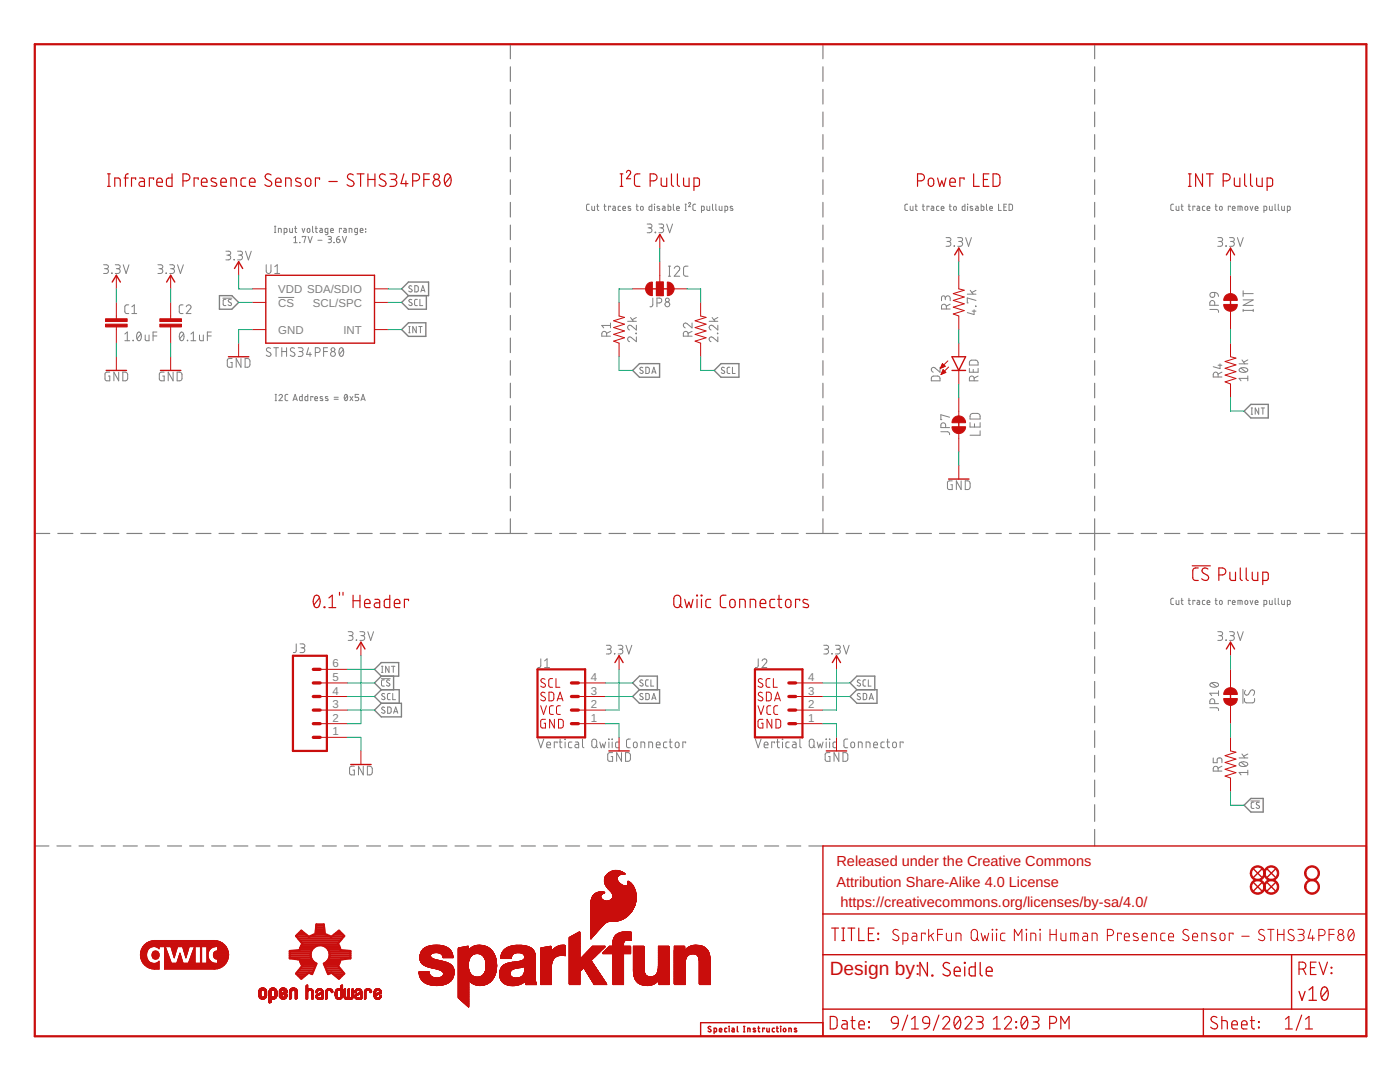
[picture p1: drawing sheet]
<svg xmlns="http://www.w3.org/2000/svg" width="279mm" height="216mm" viewBox="0 0 279 216" stroke-linecap="round" stroke-linejoin="round" font-family="sans-serif">
<defs><g id="words">
<text font-size="3.8" fill="#c90d0c" x="165.6" y="194.6">Design by:</text>
<g font-size="2.9" fill="#c90d0c">
<text x="166.9" y="172.9">Released under the Creative Commons</text>
<text x="166.9" y="176.9">Attribution Share-Alike 4.0 License</text>
<text x="167.7" y="181">https://creativecommons.org/licenses/by-sa/4.0/</text>
</g>
<g font-size="2.3" fill="#808080">
<text x="55.5" y="58.4">VDD SDA/SDIO</text>
<text x="55.5" y="61.2">CS</text>
<text x="62.5" y="61.2">SCL/SPC</text>
<text x="55.5" y="66.6">GND</text>
<text x="68.5" y="66.6">INT</text>
<text x="66.4" y="135.9">5</text>
<text x="66.4" y="133.2">6</text>
<text x="117.9" y="135.9">4</text>
<text x="161.3" y="135.9">4</text>
<text x="66.4" y="141.3">3</text>
<text x="66.4" y="138.6">4</text>
<text x="117.9" y="141.3">2</text>
<text x="117.9" y="138.6">3</text>
<text x="161.3" y="141.3">2</text>
<text x="161.3" y="138.6">3</text>
<text x="66.4" y="146.7">1</text>
<text x="66.4" y="144">2</text>
<text x="117.9" y="144">1</text>
<text x="161.3" y="144">1</text>
</g>
</g></defs>
<g fill="none" stroke="#808080" stroke-width=".2">
<path d="M20.7 52.8h.6a.39 .39 0 0 1 .4 .4 .39 .39 0 0 1-.4 .4h-.4M21.2 53.6a.48 .48 0 0 1 .4 .5 .48 .48 0 0 1-.4 .5h-.5M22.3 54.5l.1 .1zM23 52.8h.6a.39 .39 0 0 1 .4 .4 .39 .39 0 0 1-.4 .4h-.4M23.5 53.6a.48 .48 0 0 1 .5 .5 .48 .48 0 0 1-.5 .5h-.5M24.6 52.8l.6 1.8 .5-1.8M31.5 52.8h.6a.39 .39 0 0 1 .4 .4 .39 .39 0 0 1-.4 .4h-.4M32 53.6a.48 .48 0 0 1 .5 .5 .48 .48 0 0 1-.5 .5h-.5M33.1 54.5l.1 .1zM33.9 52.8h.5a.39 .39 0 0 1 .4 .4 .39 .39 0 0 1-.4 .4h-.3M34.4 53.6a.48 .48 0 0 1 .4 .5 .48 .48 0 0 1-.4 .5h-.5M35.4 52.8l.6 1.8 .6-1.8"/>
<path d="M44.5 59.5h1.8M45.1 50.1h.6a.39 .39 0 0 1 .4 .4 .39 .39 0 0 1-.4 .4h-.4M45.1 59.7l-.4 .1-.2 .2 .1 .8 .1 .2h.4M45.6 50.9a.48 .48 0 0 1 .4 .5 .48 .48 0 0 1-.4 .5h-.5M46.1 59.8h-.4l-.1 .2 .5 .5a.34 .34 0 0 1-.1 .5 .34 .34 0 0 1-.5-.2M46.7 51.8l.1 .1zM47.4 50.1h.6a.39 .39 0 0 1 .4 .4 .39 .39 0 0 1-.4 .4h-.4M47.9 50.9a.48 .48 0 0 1 .5 .5 .48 .48 0 0 1-.5 .5h-.5M49 50.1l.6 1.8 .5-1.8M53.1 52.8v1.3a.48 .48 0 0 0 .5 .5 .48 .48 0 0 0 .5-.5v-1.3M54.8 46.4h.3M54.8 45.1h.3"/>
<path d="M54.8 54.6h1M54.8 53.2l.5-.4v1.8M54.9 45.1v1.3M55.5 59.4h3.2M55.6 46.4v-.8l.5 .1v.7M56.7 46.4l.5-.1v-.7h-.5v1.2M57.8 45.6v.7l.2 .1h.4v-.8M58.6 47.5l.4-.3v1.2M58.6 48.4h.7M58.8 45.6h.4M58.9 45.1l.1 1.2 .2 .1M59.8 48.4h.1"/>
<path d="M60.3 45.6l.3 .8 .2-.8M60.3 47.3v-.1h.7l-.3 1.2M61.4 45.6l.4 .1v.5l-.2 .2-.3-.3zM61.5 47.2l.4 1.2 .4-1.2M62.4 45.1v1.1l.2 .2M62.9 45.6h.4M63.1 45.1v1.2l.2 .1M63.4 47.9h.9M63.8 45.6h.4l.1 .2v.6h-.4l-.1-.4 .5-.1M65.4 46.4l-.5-.1 .1-.7h.4v1l-.1 .2h-.4M65.5 47.2h.5l.1 .2-.1 .3h-.4M65.8 47.7l.3 .2v.4l-.6 .1"/>
<path d="M66 46h.5a.29 .29 0 0 0-.2-.4 .29 .29 0 0 0-.3 .2l.1 .6h.4M66.6 48.4h.1M67.2 47.7h.4a.35 .35 0 0 1 .3 .4 .35 .35 0 0 1-.4 .3 .35 .35 0 0 1-.3-.3zM67.7 47.2l-.3 .1-.2 .4M68.2 45.7v-.1h-.5v.8M68.3 47.2l.4 1.2 .5-1.2M68.6 45.6h.4l.1 .2v.6h-.4l-.1-.4 .5-.1M69.7 46.4v-.8l.5 .1v.7M71.3 46.4l-.5-.1 .1-.7h.4v1l-.1 .2h-.4M71.9 46h.5a.29 .29 0 0 0-.2-.4 .29 .29 0 0 0-.3 .2v.5l.5 .1M72.9 45.7h.1M72.9 46.2h.1"/>
<path d="M82.2 59.8h-.4l-.2 .2 .5 .5a.34 .34 0 0 1 0 .5 .34 .34 0 0 1-.5-.2M82.2 57.1l-.4-.1-.2 .3 .5 .4a.32 .32 0 0 1 .1 .5 .32 .32 0 0 1-.5 0l-.1-.1M82.8 57h.5l.2 .2v.8l-.2 .2-.5 .1zM83.3 59.7l-.4 .1-.2 .2 .1 .8 .1 .2h.4M83.8 59.7v1.3h.6M84 58.3l.4-1.3 .4 1.3M84.1 58h.6M117.6 40.7l-.4 .1-.1 .2v.8l.5 .2M118.1 41.1v.8l.2 .1h.4v-.9M119.1 41.1h.4M119.2 40.7v1.1l.3 .2M120.5 41.1h.4"/>
<path d="M120.6 40.7v1.1l.3 .2M121.9 41.3v-.2h-.4v.9M122.3 41.1l.4 .1 .1 .2v.6h-.4l-.2-.3 .2-.2h.4M123.8 41.1h-.3l-.1 .3v.5l.4 .1M124.3 41.6h.5a.29 .29 0 0 0-.2-.4 .29 .29 0 0 0-.3 .2v.5l.5 .1M125.8 41.2l-.3-.1-.2 .3 .6 .3v.2l-.2 .1-.4-.1M127 41.1h.4M127.1 40.7v1.2l.3 .1M127.9 41.2l.5 .1v.5l-.2 .2-.4-.2zM129.2 44.7h.5a.38 .38 0 0 1 .4 .4 .38 .38 0 0 1-.4 .4h-.4M129.6 45.5a.49 .49 0 0 1 .5 .5 .49 .49 0 0 1-.5 .4h-.4M130.1 40.7v1.3h-.5v-.7l.5-.2"/>
<path d="M130.3 59.5l-.1 1.5-.2 .2h-.3M130.6 40.7h.1M130.6 41.1v.9M130.7 46.3l.2 .1zM131.5 44.7h.6a.38 .38 0 0 1 .3 .4 .38 .38 0 0 1-.3 .4h-.4M131.6 41.2l-.3-.1-.2 .3 .6 .3v.2l-.2 .1-.4-.1M132 45.5a.49 .49 0 0 1 .4 .5 .49 .49 0 0 1-.4 .4h-.5M132.2 41.1l.4 .1 .1 .2v.6h-.4l-.1-.3 .1-.2h.4M133.1 44.7l.5 1.7 .6-1.7M133.3 40.7v1.3h.5l.1-.7-.6-.2M133.4 55.1h.4M133.4 53.1h.4"/>
<path d="M133.6 53.1v2M134.4 40.7v1.1l.2 .2M134.6 53.6a.55 .55 0 0 1 .7-.5 .55 .55 0 0 1 .2 .9l-.9 1.1h1.1M135 41.6h.6a.29 .29 0 0 0-.2-.4 .29 .29 0 0 0-.4 .2v.5l.6 .1M136.7 42h.3M136.7 40.7h.3M136.8 40.7v1.3M137.3 53.1h-.6l-.3 .5v1.2l.3 .3h.6M137.4 40.6a.21 .21 0 0 1 .3-.2 .21 .21 0 0 1 .1 .4l-.4 .4h.4M138.8 40.7l-.4 .1-.1 .2v.8l.5 .2M140 42l.5-.1-.1-.7-.4-.1v1.3M141.1 41.1v.7l.2 .2h.3v-.9"/>
<path d="M142.2 40.7v1.1l.2 .2M142.9 40.7v1.1l.2 .2M143.5 41.1l.1 .8 .1 .1h.4v-.9M144.7 42l.5-.1-.1-.7-.4-.1v1.3M146.2 41.2l-.3-.1-.2 .3 .5 .2 .1 .3h-.6M181.1 40.7l-.4 .1-.1 .2v.8l.5 .2M181.7 41.1v.8l.2 .1h.3v-.9M182.6 41.1h.4M182.8 40.7v1.1l.2 .2M184.1 41.1h.4M184.2 40.7v1.2l.3 .1M185.4 41.3v-.2h-.4v.9"/>
<path d="M185.9 41.1l.3 .1 .2 .2v.6h-.5l-.1-.3 .1-.2h.5M187.4 41.1l-.4 .1-.1 .2v.5l.5 .1M187.8 41.6h.6a.29 .29 0 0 0-.2-.4 .29 .29 0 0 0-.4 .2l.1 .5 .5 .1M188.7 59.5a.49 .49 0 0 1 .4-.5 .49 .49 0 0 1 .5 .5v.5M188.7 59.8v-.4a.38 .38 0 0 0-.4-.4 .38 .38 0 0 0-.4 .4v.6M188.8 47.4h.6a.38 .38 0 0 1 .4 .4 .38 .38 0 0 1-.4 .4h-.4M189.3 48.2a.49 .49 0 0 1 .5 .5 .49 .49 0 0 1-.5 .4h-.5M189.4 41.1h.4M189.6 40.7v1.1l.2 .2M190.4 41.2l.4 .1v.5l-.2 .2-.3-.2zM190.4 49l.1 .1zM191.1 47.4h.6a.38 .38 0 0 1 .4 .4 .38 .38 0 0 1-.4 .4h-.4"/>
<path d="M191.6 48.2a.49 .49 0 0 1 .5 .5 .49 .49 0 0 1-.5 .4h-.5M192.6 40.7v1.3h-.5l-.1-.7 .6-.2M192.7 47.4l.6 1.7 .6-1.7M193 58.7h1.8M193.1 40.7h.1M193.1 41.1v.9M193.6 57.9l.6 .8M194.1 41.2l-.3-.1-.2 .3 .5 .3v.2l-.1 .1-.4-.1M194.7 41.1l.4 .1 .1 .2v.6h-.4l-.2-.3 .2-.2h.4M194.8 59.9l-1.8-.4v.9h.2M194.8 57.9l-.8 .5M195.8 40.7v1.3h.5v-.7l-.5-.2"/>
<path d="M196.9 40.7v1.1l.2 .2M197.5 41.6h.6a.29 .29 0 0 0-.2-.4 .29 .29 0 0 0-.4 .2l.1 .6h.5M199.3 40.7v1.3h.5M200.3 41.3h.4M200.9 40.7h-.6v1.3h.6M201.4 40.7l.5 .1 .2 .2v.8l-.2 .2h-.5zM234.2 40.7l-.4 .1-.1 .2v.8l.5 .2M234.7 41.1v.8l.2 .1h.4v-.9M235.7 41.1h.4M235.8 40.7v1.1l.3 .2M237.1 41.1h.5M237.3 40.7v1.2l.3 .1"/>
<path d="M238.5 41.3v-.2h-.4v.9M238.9 41.1l.4 .1 .1 .2v.6h-.4l-.1-.3 .1-.2h.4M240.5 41.1l-.4 .1-.1 .2v.5l.5 .1M240.9 41.6h.5a.29 .29 0 0 0-.1-.4 .29 .29 0 0 0-.4 .2v.5l.5 .1M241.6 58.5l.8-.1v.5a.49 .49 0 0 1-.7 .4 .49 .49 0 0 1-.1-.8zM242.4 58.4a.77 .77 0 0 1 .8 .7M242.5 41.1h.4M242.6 40.7v1.1l.3 .2M243 47.4h.6a.38 .38 0 0 1 .4 .4 .38 .38 0 0 1-.4 .4h-.4M243.5 41.2l.4 .1v.5l-.2 .2-.3-.2zM243.5 48.2a.49 .49 0 0 1 .5 .5 .49 .49 0 0 1-.5 .4h-.5M244.6 49l.2 .1z"/>
<path d="M245.4 47.4h.6a.38 .38 0 0 1 .3 .4 .38 .38 0 0 1-.3 .4h-.4M245.6 41.3v-.2h-.5v.9M245.9 48.2a.49 .49 0 0 1 .4 .5 .49 .49 0 0 1-.4 .4h-.5M245.9 41.6h.6a.29 .29 0 0 0-.2-.4 .29 .29 0 0 0-.4 .2l.1 .6h.5M247 47.4l.5 1.7 .6-1.7M247.1 42v-.9l.7 .1 .1 .8M247.5 41.1v.9M248.1 58v1.1M248.1 59.8h2l-2 1.1h2M248.1 58.6h2M248.6 41.2l.4 .1-.1 .6-.4-.1zM249.5 41.1l.3 .9 .2-.9"/>
<path d="M250.5 41.6h.6a.3 .3 0 0 0-.3-.4 .3 .3 0 0 0-.3 .2l.1 .6h.5M252.2 42l.6-.1-.1-.7-.5-.1v1.3M253.3 41.1l.1 .8 .2 .1h.3v-.9M254.5 40.7v1.1l.2 .2M255.1 40.7v1.1l.2 .2M255.8 41.1v.7l.2 .2h.3v-.9M256.9 42l.6-.1-.1-.7-.5-.1v1.3M21.9 74.3h-.6l-.3 .2v1.3l.2 .2h.7v-1h-.3M23.7 74.3v1.7l-1-1.7v1.7M24.5 74.3h.6l.3 .3 .1 .9-.4 .5h-.6zM24.9 66.7l.5-.4v1.7M24.9 68h1"/>
<path d="M25.7 60.8l-.5 .1-.3 .3 .1 1.1 .2 .2 .5 .1M26.3 62.6h1M26.3 61.2l.5-.4v1.8M26.5 67.9l.1 .1zM27.5 66.4l.2-.1a1.04 1.04 0 0 1 0 1.7 1.04 1.04 0 0 1-.2-1.6zM28.1 66.7l-.8 .9M29 66.8v1l.3 .2h.4v-1.2M30.5 67h.8M31.3 66.3h-.8v1.7M32.8 74.3h-.6l-.4 .2v1.1l.2 .4h.8v-1h-.3M34.5 74.3v1.7l-.9-1.7v1.7M35.3 74.3h.7l.3 .3v1.1l-.3 .3h-.7z"/>
<path d="M36 66.4l.3-.1a1.04 1.04 0 0 1 0 1.7 1.08 1.08 0 0 1-.3-1.6zM36.5 60.8l-.5 .1-.2 .3v1.1l.2 .2 .5 .1M36.6 66.7l-.7 .9M37.2 61.2a.47 .47 0 0 1 .6-.3 .47 .47 0 0 1 .2 .7l-.8 1h.9M37.4 67.9l.1 .1zM38.1 68h1M38.1 66.7l.5-.4v1.7M39.8 66.8v1l.3 .2h.5v-1.2M41.4 67h.8M42.2 66.3h-.8v1.7M46.3 71.5h-.6l-.3 .3v1.2l.2 .3h.7v-1h-.3M48.1 71.5v1.8l-1-1.8v1.8"/>
<path d="M48.9 71.5l.7 .1 .2 .3 .1 .9-.3 .5h-.7zM54 69.5l-.6-.1-.2 .4 .1 .2 .6 .4a.43 .43 0 0 1 .1 .6 .43 .43 0 0 1-.7 0l-.2-.1M54.6 69.4h1M54.9 79.9h.3M54.9 78.7h.3M55.1 78.7v1.2M55.1 69.4v1.7M55.7 79a.35 .35 0 0 1 .5-.3 .35 .35 0 0 1 .1 .6l-.6 .6h.7M56.2 69.4v1.7M56.2 70.1h1M57.2 69.4v1.7M57.4 78.7h-.4l-.1 .3v.8l.5 .1"/>
<path d="M58.5 79.9l.4-1.2 .4 1.2M58.6 79.7h.6M58.8 69.5l-.6-.1-.2 .4v.2l.7 .4a.43 .43 0 0 1 0 .6 .43 .43 0 0 1-.6 0l-.2-.1M59.5 69.4h.6a.38 .38 0 0 1 .4 .4 .38 .38 0 0 1-.4 .3h-.4M60 70.1a.49 .49 0 0 1 .5 .5 .49 .49 0 0 1-.5 .5h-.5M60.3 78.7v1.2h-.4l-.1-.7 .5-.1M61.4 78.7v1.2h-.4l-.1-.7 .5-.1M61.6 69.4l-.4 1.3h.9M61.9 70.3v.8M62.4 79.3v-.2h-.4v.8M62.8 79.5h.6a.29 .29 0 0 0-.2-.4 .29 .29 0 0 0-.4 .3v.4l.6 .1M62.9 70.3h.5a.48 .48 0 0 0 .5-.4 .48 .48 0 0 0-.5-.5h-.5v1.7"/>
<path d="M64.4 79.2l-.4-.1-.1 .2 .5 .4v.2h-.5M64.6 70.1h.8M65.4 69.4h-.8v1.7M65.4 79.2l-.4-.1-.1 .2 .6 .4v.2h-.6M66.7 79.7h.8M66.7 79.3h.8M67.9 69.5l.2-.1a1.02 1.02 0 0 1 0 1.7 1.09 1.09 0 0 1-.2-1.6zM68.5 69.8l-.8 .9M68.9 78.8v-.1a.63 .63 0 0 1 .5 .6 .63 .63 0 0 1-.5 .6l-.2-.6zM69.3 79l-.5 .7M69.8 79.1l.6 .8M70.4 79.1l-.6 .8"/>
<path d="M71.6 78.7h-.7v.6h.4a.34 .34 0 0 1 .3 .3 .34 .34 0 0 1-.3 .3h-.4M72 79.9l.5-1.2 .4 1.2M72.1 79.7h.7M81.6 66.4h.3M81.6 65.2h.3M81.7 65.2v1.2M83.1 65.2v1.2l-.7-1.2v1.2M83.6 65.2h.6M83.9 65.2v1.2M121.1 67.1v-.5a.49 .49 0 0 0-.5-.5 .49 .49 0 0 0-.5 .5v.5h1.7M121.8 64.5v.9M121.8 66.1l-.7 .4"/>
<path d="M121.8 64.9h-1.7l.4 .5M125.3 64.1h1.7M125.8 63.4l.6 .7M126.9 66.5l.1 .1zM127 67.2v1l-1-.8a.47 .47 0 0 0-.7 .1 .47 .47 0 0 0 .3 .7M127 64.9v.9l-1-.8a.48 .48 0 0 0-.7 .2 .48 .48 0 0 0 .3 .6M127 63.4l-.8 .4M128.3 73.4l-.4-.1-.2 .3 .5 .4a.31 .31 0 0 1 0 .5 .31 .31 0 0 1-.4-.1h-.1M128.9 73.3h.5l.2 .2v.8l-.2 .2h-.5zM130.1 74.5l.4-1.2 .4 1.2M130.2 74.2h.6M131.1 60.5h.5a.49 .49 0 0 0 .5-.5 .49 .49 0 0 0-.5-.5h-.5v1.7"/>
<path d="M137.3 67.1v-.5a.48 .48 0 0 0-.4-.5 .48 .48 0 0 0-.5 .5v.5h1.7M138.1 64.5v.9l-1-.8a.48 .48 0 0 0-.7 .2 .48 .48 0 0 0 .4 .6M138.1 66.1l-.8 .4M141.5 64.1h1.8M142.1 63.4l.6 .7M143.2 66.5l.1 .1zM143.3 67.2v1l-1-.8a.47 .47 0 0 0-.7 .1 .47 .47 0 0 0 .3 .7M143.3 64.9v.9l-1-.8a.48 .48 0 0 0-.7 .2 .48 .48 0 0 0 .3 .6M143.3 63.4l-.8 .4M144.6 73.4a.32 .32 0 0 0-.5-.1 .32 .32 0 0 0 0 .5l.4 .2a.3 .3 0 0 1 0 .5 .3 .3 0 0 1-.4-.1h-.2M145.7 73.3h-.5l-.1 .3v.8l.6 .1M146.2 73.3v1.2h.5"/>
<path d="M185.9 75.2l.5-.2 .9 .1 .3 .3v.6h-1.7zM187.6 73.3v1l-1-.9a.48 .48 0 0 0-.7 .2 .48 .48 0 0 0 .3 .7M188.9 61.7v-.5a.49 .49 0 0 0-.5-.5 .49 .49 0 0 0-.5 .5v.5h1.7M189.6 60.7l-.7 .4M193.5 73.5v.8h1.7v-.8M193.5 72.1l.3-.2h1.1l.3 .3v.6h-1.7zM194 62.1h.8M194.2 73.7v.6M194.4 61.8v1l-1.4-.4M194.4 76v-.5a.48 .48 0 0 0-.5-.5 .48 .48 0 0 0-.4 .5v.5h1.7M194.7 61.1l.1 .1zM195.2 75l-.8 .4"/>
<path d="M241.4 61.7l1.6 .1 .2 .2v.3M242.4 60.9v-.5a.49 .49 0 0 0-.5-.4 .49 .49 0 0 0-.5 .4v.5h1.8M243.1 75.2v-.5a.49 .49 0 0 0-.5-.5 .49 .49 0 0 0-.5 .5v.5h1.8M243.1 72.9h.8M243.5 72.6v1l-1.4-.4M243.9 74.3l-.8 .3M247.3 72.6h1.7M247.4 73.6a1.09 1.09 0 0 1 1.6 .2 1.02 1.02 0 0 1-1.7 0zM247.7 73.4l.9 .8M247.9 71.8l.5 .8M248.1 61.9h2M248.1 61.7v.5"/>
<path d="M249 75v1M249 75.5h-1.7l.4 .5M249 71.8l-.8 .5M250.1 61.7v.5M187.8 86.1l1.5 .1 .2 .2v.3M188.7 85.3v-.5a.48 .48 0 0 0-.5-.4 .48 .48 0 0 0-.4 .4v.5h1.7M189.5 83.2l-1.7-.4v.9h.2M190 95.9h-.5l-.4 .3v1.3l.2 .2h.7v-1h-.2M191.8 95.9v1.8l-.9-1.8v1.8M192.6 95.9l.7 .1 .3 .3v.9l-.3 .5h-.7zM193.6 84.3v.9h2v-.9M193.7 82.7l.4-.2 1.3 .1 .2 .3v.7h-2z"/>
<path d="M194.5 84.6v.6M195.6 86v.8h-2M249.7 82.7h.3M249.7 81.4h.3M249.8 81.4v1.3M251.2 81.4v1.3l-.7-1.3v1.3M251.7 81.4h.7M252 81.4v1.3M234.2 119.4h-.4l-.1 .3v.8l.5 .1M234.7 119.8v.7l.2 .1h.4v-.8M235.7 119.8h.4M235.8 119.4v1l.3 .2"/>
<path d="M237.1 119.8h.5M237.3 119.4v1.1l.3 .1M238.5 119.9v-.1h-.4v.8M238.9 119.8h.4l.1 .2v.6h-.4l-.1-.3 .5-.2M240.5 119.8h-.4l-.1 .2v.5l.5 .1M242.5 119.8h.4M242.6 119.4v1l.3 .2M243.4 120l.2-.2 .3 .2v.5l-.2 .1-.3-.1zM245.6 119.9v-.1h-.5v.8M247.5 119.8v.8M248.6 119.9l.2-.1 .2 .3v.4l-.2 .1-.3-.2zM249.5 119.8l.3 .8 .2-.8"/>
<path d="M253.3 119.8l.1 .7 .2 .1h.3v-.8M254.5 119.4v1l.2 .2M255.1 119.4v1l.2 .2M255.8 119.8v.6l.2 .2h.3v-.8M59.1 128.5v1.5l-.2 .2h-.4M59.9 128.5h.6a.39 .39 0 0 1 .4 .4 .39 .39 0 0 1-.4 .4h-.4M60.4 129.3a.48 .48 0 0 1 .4 .4 .48 .48 0 0 1-.4 .5h-.5M69.5 126h.6a.39 .39 0 0 1 .4 .4 .39 .39 0 0 1-.4 .4h-.4M70 126.8a.48 .48 0 0 1 .5 .5 .48 .48 0 0 1-.5 .5h-.5M71.1 127.7l.1 .1zM71.8 126h.6a.39 .39 0 0 1 .4 .4 .39 .39 0 0 1-.4 .4h-.4M72.3 126.8a.48 .48 0 0 1 .5 .5 .48 .48 0 0 1-.5 .5h-.5"/>
<path d="M73.4 126l.6 1.8 .5-1.8M76.1 135.4h1.8M76.1 134.2h.3M76.1 132.9h.3M76.3 132.9v1.3M76.7 135.7h-.4l-.2 .2 .1 .8 .5 .2M76.8 138.5l-.5-.1-.1 .2 .5 .5a.35 .35 0 0 1-.1 .5 .35 .35 0 0 1-.5-.2M77.6 132.9v1.3l-.6-1.3v1.3M77.7 135.8l-.4-.1-.1 .2 .5 .5a.34 .34 0 0 1-.1 .5 .34 .34 0 0 1-.5-.2M77.9 138.4h-.4l-.2 .2v.8l.6 .2M78.1 132.9h.7M78.4 138.4v1.2h.5"/>
<path d="M78.5 132.9v1.3M107.9 131.5v1.5l-.2 .2h-.3M108.7 133.2h1M108.7 131.9l.5-.4v1.7M121 128.8h.6a.39 .39 0 0 1 .4 .3 .39 .39 0 0 1-.4 .4h-.4M121.5 129.5a.48 .48 0 0 1 .5 .5 .48 .48 0 0 1-.5 .5h-.5M122.6 130.4l.1 .1zM123.4 128.8h.5a.39 .39 0 0 1 .4 .3 .39 .39 0 0 1-.4 .4h-.4M123.8 129.5a.48 .48 0 0 1 .5 .5 .48 .48 0 0 1-.5 .5h-.4M124.9 128.8l.6 1.7 .6-1.7M128.3 135.8l-.4-.1-.2 .2 .5 .5a.34 .34 0 0 1 0 .5 .34 .34 0 0 1-.5-.2M128.3 138.5l-.4-.1-.2 .2 .5 .5a.34 .34 0 0 1 0 .5 .34 .34 0 0 1-.5-.2"/>
<path d="M128.9 138.4h.5l.2 .2v.8l-.2 .2h-.5zM129.4 135.7h-.4l-.2 .2 .1 .8 .5 .2M129.9 135.7v1.2h.6M130.1 139.6l.4-1.2 .4 1.2M130.2 139.3h.6M151.3 131.5v1.5l-.2 .2h-.4M152.1 131.9a.48 .48 0 0 1 .7-.4 .48 .48 0 0 1 .1 .7l-.8 1h.9M164.4 128.8h.6a.39 .39 0 0 1 .4 .3 .39 .39 0 0 1-.4 .4h-.4M164.9 129.5a.48 .48 0 0 1 .5 .5 .48 .48 0 0 1-.5 .5h-.5M166 130.4l.1 .1zM166.7 128.8h.6a.39 .39 0 0 1 .4 .3 .39 .39 0 0 1-.4 .4h-.4M167.2 129.5a.48 .48 0 0 1 .5 .5 .48 .48 0 0 1-.5 .5h-.5"/>
<path d="M168.3 128.8l.6 1.7 .6-1.7M171.7 135.8l-.4-.1-.2 .2 .5 .5a.34 .34 0 0 1 0 .5 .34 .34 0 0 1-.6-.2M171.7 138.5l-.4-.1-.2 .2 .5 .5a.35 .35 0 0 1 0 .5 .35 .35 0 0 1-.6-.2M172.3 138.4h.5l.2 .2v.8l-.2 .2h-.5zM172.8 135.7h-.4l-.2 .2 .1 .8 .5 .2M173.3 135.7v1.2h.5M173.5 139.6l.4-1.2 .4 1.2M173.6 139.3h.6M240.9 120.2h.5a.29 .29 0 0 0-.1-.4 .29 .29 0 0 0-.4 .3v.4l.5 .1M241.6 136.4a1.08 1.08 0 0 1 1.6 .3 1.02 1.02 0 0 1-1.8 0zM241.8 136.3l1 .7M243 126h.6a.39 .39 0 0 1 .4 .4 .39 .39 0 0 1-.4 .4h-.4"/>
<path d="M243.2 137.8v1M243.2 138.3h-1.8l.4 .5M243.5 126.8a.48 .48 0 0 1 .5 .5 .48 .48 0 0 1-.5 .5h-.5M244.6 127.7l.2 .1zM245.4 126h.6a.39 .39 0 0 1 .3 .4 .39 .39 0 0 1-.3 .4h-.4M245.9 126.8a.48 .48 0 0 1 .4 .5 .48 .48 0 0 1-.4 .5h-.5M245.9 120.2h.6a.29 .29 0 0 0-.2-.4 .29 .29 0 0 0-.4 .3l.1 .5h.5M247 126l.5 1.8 .6-1.8M247.1 120.6v-.8h.7l.1 .8M248.1 137.6v2.7M248.4 139.4v.6l.4 .3 1.3-.1 .2-.2 .1-.6M248.5 137.8a.5 .5 0 0 0-.1 .7 .5 .5 0 0 0 .8 0l.3-.6a.46 .46 0 0 1 .7-.2 .46 .46 0 0 1 .1 .6l-.2 .5"/>
<path d="M250.5 120.2h.6a.3 .3 0 0 0-.3-.4 .3 .3 0 0 0-.3 .3l.1 .5h.5M252.2 120.6l.6-.1-.1-.7h-.5v1.3M256.9 120.6l.6-.1-.1-.7h-.5v1.3M70.7 152.9h-.6l-.3 .2v1.3l.2 .2h.7v-.9h-.3M72.5 152.9v1.7l-1-1.7v1.7M73.3 152.9h.7l.3 .3v1l-.3 .4h-.7zM76.8 141.2l-.5-.1-.1 .3 .5 .4a.35 .35 0 0 1-.1 .5 .35 .35 0 0 1-.5-.1M77.4 141.1h.5l.1 .2v.8l-.1 .2h-.5zM78.5 142.3l.5-1.2 .4 1.2M78.7 142h.6M107.4 147.5l.5 1.7 .6-1.7M109.1 148.6h.8a.4 .4 0 0 0-.3-.5 .4 .4 0 0 0-.5 .3l.1 .7 .7 .1"/>
<path d="M111.2 148.3v-.2h-.6v1.1M111.6 148.1h.6M111.8 147.5v1.5l.4 .2M112.7 147.5l.1 .1zM112.8 148.1v1.1M114.1 148.1h-.5l-.1 .2v.8l.6 .1M114.8 148.1h.5l.2 .2v.9h-.6l-.2-.3 .1-.2 .7-.2M116.2 147.5v1.4l.3 .3M118.2 147.6l.3-.1 .5 .1 .1 1.1a.49 .49 0 0 1-.5 .5 .49 .49 0 0 1-.5-.5zM118.9 148.8l.4 .4M119.7 148.1l.3 1.1 .3-.8 .3 .8 .3-1.1M121.5 147.5l.1 .1z"/>
<path d="M121.5 148.1v1.1M122.1 147.5l.1 .1zM122.2 148.1v1.1M122.3 150.2h-.6l-.4 .2v1.3l.2 .2h.8v-.9h-.3M123.5 148.1h-.5l-.1 .2v.8l.6 .1M124 150.2v1.7l-.9-1.7v1.7M124.8 150.2h.7l.3 .3v1.1l-.3 .3h-.7zM125.8 147.5h-.5l-.3 .3 .1 1.2 .2 .2h.5M126.5 148.2l.3-.1 .3 .1 .1 .6a.38 .38 0 0 1-.4 .4 .38 .38 0 0 1-.4-.4zM127.9 149.2v-1.1l.8 .1v1M129.5 149.2v-1.1l.7 .1v1M131 148.6h.7a.4 .4 0 0 0-.2-.5 .4 .4 0 0 0-.5 .3l.1 .7 .6 .1"/>
<path d="M133.1 148.1h-.5l-.2 .2 .1 .8 .6 .1M133.6 148.1h.5M133.8 147.5v1.5l.3 .2M134.9 148.2l.2-.1 .3 .1 .1 .6a.39 .39 0 0 1-.4 .4 .39 .39 0 0 1-.4-.4zM136.8 148.3v-.2h-.5v1.1M150.7 147.5l.6 1.7 .6-1.7M152.5 148.6h.8a.4 .4 0 0 0-.3-.5 .4 .4 0 0 0-.5 .3l.1 .7 .7 .1M154.6 148.3v-.2h-.6v1.1M155 148.1h.6M155.2 147.5v1.5l.4 .2M156.1 147.5l.1 .1zM156.2 148.1v1.1"/>
<path d="M157.5 148.1h-.5l-.2 .2 .1 .8 .6 .1M158.2 148.1h.5l.2 .2v.9h-.6l-.2-.3 .1-.2 .7-.2M159.6 147.5v1.4l.3 .3M161.6 147.6l.3-.1 .4 .1 .2 1.1a.48 .48 0 0 1-.5 .5 .48 .48 0 0 1-.5-.5zM162.3 148.8l.4 .4M163.1 148.1l.3 1.1 .3-.8 .3 .8 .3-1.1M164.8 147.5l.2 .1zM164.9 148.1v1.1M165.5 147.5l.1 .1zM165.6 148.1v1.1M165.6 150.2h-.5l-.4 .2v1.3l.2 .2h.7v-.9h-.2M166.9 148.1h-.5l-.2 .2 .1 .8 .6 .1"/>
<path d="M167.4 150.2v1.7l-.9-1.7v1.7M168.2 150.2h.7l.3 .3v.9l-.3 .5h-.7zM169.2 147.5h-.5l-.3 .3v1.2l.3 .2h.5M169.9 148.2l.3-.1 .3 .1 .1 .6a.38 .38 0 0 1-.4 .4 .38 .38 0 0 1-.4-.4zM171.3 149.2v-1.1l.7 .1 .1 1M172.8 149.2v-1.1l.8 .1v1M174.3 148.6h.8a.41 .41 0 0 0-.2-.5 .41 .41 0 0 0-.6 .3l.1 .7 .7 .1M176.5 148.1h-.5l-.2 .2 .1 .8 .6 .1M177 148.1h.5M177.1 147.5l.1 1.5 .3 .2M178.2 148.2l.3-.1 .3 .1 .1 .6a.38 .38 0 0 1-.4 .4 .38 .38 0 0 1-.4-.4zM180.2 148.3v-.2h-.6v1.1"/>
<path d="M241.4 141.2h1.6l.2 .3v.3M242.1 151.2v1h.8v-.6a.49 .49 0 0 1 .5-.4 .49 .49 0 0 1 .5 .4v.6M242.4 140.4v-.5a.49 .49 0 0 0-.5-.5 .49 .49 0 0 0-.5 .5v.5h1.8M243.1 153.9v-.5a.49 .49 0 0 0-.5-.5 .49 .49 0 0 0-.5 .5v.5h1.8M243.9 152.9l-.8 .4M247.3 151.2h1.7M247.4 152.2a1.11 1.11 0 0 1 1.6 .3 1.04 1.04 0 0 1-1.7 0zM247.7 152.1l.9 .8M247.9 150.5l.5 .7M249 153.7v.9M249 154.1h-1.7l.4 .5M249 150.5l-.8 .4"/>
<path d="M249.6 159.8h1.8M250.3 160.1h-.5l-.1 .2 .1 .9 .5 .1M251.3 160.2a.31 .31 0 0 0-.5-.1 .31 .31 0 0 0 0 .5l.5 .3a.35 .35 0 0 1-.2 .4 .35 .35 0 0 1-.4-.2"/>
<circle cx="133.2" cy="59.9" r=".39"/>
<circle cx="66.4" cy="70.6" r=".48"/>
<circle cx="66.5" cy="69.8" r=".39"/>
<circle cx="133.2" cy="60.7" r=".48"/>
</g>
<g fill="none" stroke="#808080" stroke-width=".23">
<path d="M101.9 8.8v2.9M101.9 13.3v2.9M101.9 17.8v3M164.2 8.8v2.9M164.2 13.3v2.9M164.2 17.8v3M218.5 8.8v2.9M218.5 13.3v2.9M218.5 17.8v3M101.9 22.4v2.9M101.9 26.9v2.9M101.9 31.4v2.9"/>
<path d="M101.9 35.9v2.9M164.2 22.4v2.9M164.2 26.9v2.9M164.2 31.4v2.9M164.2 35.9v2.9M218.5 22.4v2.9M218.5 26.9v2.9M218.5 31.4v2.9M218.5 35.9v2.9M101.9 40.4v2.9M101.9 44.9v2.9M101.9 49.4v2.9"/>
<path d="M101.9 53.9v2.9M101.9 58.4v2.9M164.2 40.4v2.9M164.2 44.9v2.9M164.2 49.4v2.9M164.2 53.9v2.9M164.2 58.4v2.9M218.5 40.4v2.9M218.5 44.9v2.9M218.5 49.4v2.9M218.5 53.9v2.9M218.5 58.4v2.9"/>
<path d="M101.9 62.9v2.9M101.9 67.5v2.9M101.9 72v2.9M101.9 76.5v2.9M164.2 62.9v2.9M164.2 67.5v2.9M164.2 72v2.9M164.2 76.5v2.9M218.5 62.9v2.9M218.5 67.5v2.9M218.5 72v2.9M218.5 76.5v2.9"/>
<path d="M101.9 81v2.9M101.9 85.5v2.9M101.9 90v2.9M101.9 94.5v2.9M101.9 99v2.9M164.2 81v2.9M164.2 85.5v2.9M164.2 90v2.9M164.2 94.5v2.9M164.2 99v2.9M218.5 81v2.9M218.5 85.5v2.9"/>
<path d="M218.5 90v2.9M218.5 94.5v2.9M218.5 99v2.9M6.9 106.4h3M11.5 106.4h3M16.1 106.4h3M20.7 106.4h3M25.3 106.4h3M29.9 106.4h3M34.5 106.4h3M39.1 106.4h3M43.7 106.4h3"/>
<path d="M48.3 106.4h3M52.9 106.4h3M57.5 106.4h3M62.1 106.4h3M66.7 106.4h3M71.3 106.4h3M75.9 106.4h3M80.5 106.4h3M85.1 106.4h3M89.7 106.4h3M94.3 106.4h3M98.8 106.4h6.4"/>
<path d="M101.9 103.5v2.9M106.8 106.4h3.3M111.7 106.4h3.3M116.6 106.4h3.3M121.5 106.4h3.4M126.4 106.4h3.4M131.4 106.4h3.3M136.3 106.4h3.3M141.2 106.4h3.3M146.1 106.4h3.4M151.1 106.4h3.3M156 106.4h3.3"/>
<path d="M160.9 106.4h6.4M164.2 103.5v2.9M168.9 106.4h3M173.5 106.4h3.1M178.2 106.4h3M182.8 106.4h3.1M187.5 106.4h3M192.1 106.4h3.1M196.8 106.4h3M201.4 106.4h3.1M206.1 106.4h3M210.8 106.4h3"/>
<path d="M215.4 106.4h6.1M218.5 103.5v6.3M218.5 111.4v3.3M218.5 116.3v3.3M223.1 106.4h3.1M227.8 106.4h3M232.4 106.4h3.1M237.1 106.4h3M241.7 106.4h3.1M246.4 106.4h3M251 106.4h3.1M255.7 106.4h3"/>
<path d="M260.3 106.4h3.1M265 106.4h3M269.6 106.4h3.1M218.5 121.2v3.3M218.5 126.1v3.4M218.5 131v3.4M218.5 136v3.3M218.5 140.9v3.3M218.5 145.8v3.3M218.5 150.7v3.4M218.5 155.7v3.3M6.9 168.8h2.9"/>
<path d="M11.4 168.8h2.8M15.8 168.8h2.8M20.2 168.8h2.8M24.6 168.8h2.8M29 168.8h2.8M33.4 168.8h2.8M37.8 168.8h2.8M42.2 168.8h2.9M46.7 168.8h2.8M51.1 168.8h2.8M55.5 168.8h2.8M59.9 168.8h2.8"/>
<path d="M64.3 168.8h2.8M68.7 168.8h2.8M73.2 168.8h2.7M77.6 168.8h2.8M82 168.8h2.8M86.4 168.8h2.8M90.8 168.8h2.8M95.2 168.8h2.8M99.6 168.8h2.8M104 168.8h2.8M108.5 168.8h2.8M112.9 168.8h2.8"/>
<path d="M117.3 168.8h2.8M121.7 168.8h2.8M126.1 168.8h2.8M130.5 168.8h2.8M134.9 168.8h2.9M139.3 168.8h2.9M143.8 168.8h2.8M148.2 168.8h2.8M152.6 168.8h2.8M157 168.8h2.8M161.4 168.8h2.8M218.5 160.6v3.3"/>
<path d="M218.5 165.5v3.3"/>
</g>
<g fill="none" stroke="#808080" stroke-width=".28">
<path d="M43.8 59h2.5l1.3 1.3-1.3 1.4h-2.5zM80.2 57.6l1.3-1.3h4v2.7h-4zM81.5 59l-1.3 1.3 1.3 1.4h3.6v-2.7M80.2 65.8l1.3-1.4h3.5v2.7h-3.5zM127.6 72.6h4v2.7h-4l-1.3-1.4zM143.9 72.6h3.6v2.7h-3.6l-1.4-1.4zM248.3 82l1.3-1.3h3.5v2.7h-3.5zM74.7 133.6l1.4-1.4h3.5v2.7h-3.5zM76.1 137.6l-1.4 1.4 1.4 1.3M76.1 137.6h3.6v2.7M76.1 134.9l-1.4 1.4 1.4 1.3M78.5 134.9v2.7"/>
<path d="M127.6 137.6h4v2.7h-4l-1.3-1.3zM127.6 137.6l-1.3-1.3 1.3-1.4h3.6v2.7M169.7 139l1.3-1.4h4v2.7h-4zM171 137.6l-1.3-1.3 1.3-1.4h3.6v2.7M74.7 141.7l1.4-1.4h4v2.7h-4zM249.6 159.3h2.5v2.7h-2.5l-1.3-1.3z"/>
</g>
<g fill="none" stroke="#c90d0c" stroke-width=".23">
<path d="M21.5 37.2h.5M21.5 34.7h.5M21.7 34.7v2.5M22.9 37.2v-1.7l1 .1 .1 .3v1.3M24.8 35.5h.8M25.6 34.7l-.4 .1-.2 .3v2.1M27.1 35.8v-.3h-.9v1.7M27.9 35.5l.7 .1 .2 .3v1.3h-.6a.49 .49 0 0 1-.5-.5 .49 .49 0 0 1 .5-.5h.6M30.6 35.8v-.3h-.8v1.7M31.3 36.4h1.1a.59 .59 0 0 0-.4-.8 .59 .59 0 0 0-.7 .5l.1 1 1 .1M34.3 34.7v2.5l-.8-.1-.3-.3 .1-1 .2-.2 .8-.1M36.5 36.1h.7a.7 .7 0 0 0 .7-.7 .7 .7 0 0 0-.7-.7h-.7v2.5"/>
<path d="M39.6 35.8v-.3h-.9v1.7M40.2 36.4h1.1a.59 .59 0 0 0-.4-.8 .59 .59 0 0 0-.7 .5l.1 1 1 .1M43.1 35.7l-.6-.2-.3 .1-.1 .3 .1 .2 1 .5 .1 .2-.1 .3a.92 .92 0 0 1-1.1-.1M44.1 36.4h1.1a.58 .58 0 0 0-.4-.8 .58 .58 0 0 0-.7 .5l.1 1 1 .1M46.1 37.2v-1.7h.7l.4 .3v1.4M49 35.5l-.7 .1-.2 .3 .1 1.2 .8 .1M49.8 36.4h1.1a.59 .59 0 0 0-.4-.8 .59 .59 0 0 0-.7 .5l.1 1 1 .1M54.1 34.9a.62 .62 0 0 0-.9-.1 .62 .62 0 0 0 0 .9l.8 .5a.6 .6 0 0 1 .1 .8 .6 .6 0 0 1-.9 .1l-.3-.2M55 36.4h1.1a.58 .58 0 0 0-.4-.8 .58 .58 0 0 0-.7 .5l.1 1 1 .1M57 37.2v-1.7h.7l.4 .3v1.4M60 35.7l-.6-.2-.3 .1-.1 .3 .2 .3 .8 .4 .1 .2-.1 .3a.92 .92 0 0 1-1-.1M61.1 35.7l.5-.2a.97 .97 0 0 1 .2 1.6l-.4 .1-.4-.4z"/>
<path d="M63.8 35.8v-.3h-.9v1.7M65.6 36.2h1.7M70.5 34.9a.61 .61 0 0 0-.9-.1 .61 .61 0 0 0 0 .9l.8 .5a.6 .6 0 0 1 .1 .8 .6 .6 0 0 1-.9 .1l-.3-.2M71.3 34.7h1.4M72 34.7v2.5M73.4 35.8h1.4M73.4 34.7v2.5M74.8 34.7v2.5M76.9 34.9a.62 .62 0 0 0-.9-.1 .62 .62 0 0 0 0 .9l.8 .5a.6 .6 0 0 1 .1 .8 .6 .6 0 0 1-.9 .1l-.4-.2M77.8 34.7h.8a.56 .56 0 0 1 .6 .6 .56 .56 0 0 1-.6 .5h-.5M78.5 35.8a.69 .69 0 0 1 .7 .7 .69 .69 0 0 1-.7 .7h-.7M80.6 34.7l-.6 1.9h1.4"/>
<path d="M81 36.1v1.1M82.4 36.1h.7a.7 .7 0 0 0 .6-.7 .7 .7 0 0 0-.6-.7h-.7v2.5M84.6 35.8h1.1M85.7 34.7h-1.1v2.5M88.9 34.9a.58 .58 0 0 1 .7-.2 .58 .58 0 0 1 .4 .6 1.41 1.41 0 0 1-.7 1.9 1.52 1.52 0 0 1-.4-2.3zM89.9 35.2l-1.1 1.4M123.8 37.2h.5M123.8 34.7h.5M124 34.7v2.5M125 34.4a.42 .42 0 0 1 .6-.3 .42 .42 0 0 1 .1 .7l-.7 .9h.9M127.7 34.7h-.7l-.4 .5v1.6l.4 .4h.7M129.8 36.1h.7a.7 .7 0 0 0 .6-.7 .7 .7 0 0 0-.6-.7h-.7v2.5"/>
<path d="M132 35.5v1.4l.4 .3h.7v-1.7M134 34.7v2.1l.1 .3 .3 .1M135.2 34.7v2.1l.1 .3 .3 .1M136.4 35.5v1.4l.4 .3h.7v-1.7M138.5 37.2h.7l.4-.3-.1-1.3-1-.1v2.5M183.1 36.1h.7a.7 .7 0 0 0 .7-.7 .7 .7 0 0 0-.7-.7h-.7v2.5M185.4 35.7l.5-.2a.96 .96 0 0 1 .2 1.6l-.4 .1-.4-.4zM187.1 35.5l.4 1.7 .5-1.1 .4 1.1 .4-1.7M189.5 36.4h1.2a.59 .59 0 0 0-.4-.8 .59 .59 0 0 0-.8 .5l.2 1 1 .1M192.4 35.8v-.3h-.8v1.7M194.3 34.7v2.5h1.1M196.3 35.8h.8"/>
<path d="M197.4 34.7h-1.1v2.5h1.1M198.2 34.7h.9l.4 .5v1.5l-.4 .4-.9 .1zM237.2 37.2h.5M237.2 34.7h.5M237.4 34.7v2.5M240 34.7v2.5l-1.4-2.5v2.5M240.8 34.7h1.3M241.4 34.7v2.5M244.1 36.1a1.21 1.21 0 0 0 1.3-.3l.1-.4-.1-.4a1.21 1.21 0 0 0-1.3-.3v2.5M246.3 35.5l.1 1.4 .3 .3h.7v-1.7M248.4 34.7v2.2l.4 .3M249.6 34.7v2.2l.4 .3"/>
<path d="M250.8 35.5v1.4l.4 .3h.7v-1.7M252.9 37.2h.7l.4-.3v-1.1l-.3-.2-.8-.1v2.5M62.8 119a.59 .59 0 0 1 .6-.2 .59 .59 0 0 1 .4 .6 1.6 1.6 0 0 1-.4 1.8h-.2a1.24 1.24 0 0 1-.6-1.8zM63.8 119.3l-1.1 1.4M65.6 119.3l.7-.5v2.4M67.8 118.2v.6M68.5 118.2v.6M70.5 118.8v2.4M70.5 119.9h1.3M71.8 118.8v2.4M74.8 119.6h.7l.3 .2v1.4h-.6a.48 .48 0 0 1-.5-.4 .48 .48 0 0 1 .5-.5h.6M77.8 118.8v2.4h-.9l-.2-.2v-1.2l.2-.2h.9"/>
<path d="M81.5 119.9v-.3h-.8v1.6M134.6 119a.69 .69 0 0 1 .8-.2 .69 .69 0 0 1 .4 .6v1.2a.69 .69 0 0 1-.6 .6 .69 .69 0 0 1-.7-.6zM136.7 119.6l.4 1.6 .4-1.1 .4 1.1 .4-1.6M139 118.8l.2 .1zM139.1 119.6v1.6M139.9 118.8l.2 .1zM140 119.6v1.6M141.8 119.6h-.7l-.2 .4 .1 1.1 .8 .1M144.9 118.8h-.8l-.2 .2-.1 .3 .1 1.7 .2 .2h.8M145.8 119.8l.5-.2a.97 .97 0 0 1 .2 1.6h-.4l-.5-.3zM154.6 119.6h-.7l-.3 .4 .2 1.1 .8 .1M155.2 119.6h.8"/>
<path d="M155.5 118.8v2.2l.2 .2h.3M156.9 119.8l.5-.2a.99 .99 0 0 1 .2 1.6h-.6l-.2-.3zM159.6 119.9v-.3h-.8v1.6M161.2 119.7l-.7-.1-.3 .4 .3 .3 .8 .3 .1 .3-.1 .3-1-.1M237.9 112.9h3.7M239.1 113.3l-.8 .1-.3 .5 .1 1.5 .3 .4h.7M241.1 113.5a.62 .62 0 0 0-1-.1 .62 .62 0 0 0 .1 1l.7 .4a.6 .6 0 0 1 .2 .9 .6 .6 0 0 1-.9 0l-.4-.2M243.2 114.7a1.21 1.21 0 0 0 1.3-.3l.1-.4-.1-.4a1.21 1.21 0 0 0-1.3-.3v2.5M245.4 114.2v1.2l.2 .3 .3 .1h.7v-1.6M247.5 113.3v2.3l.4 .2M248.7 113.3v2.3l.4 .2M249.9 114.2v1.2l.1 .3 .3 .1h.7v-1.6"/>
<path d="M252 115.8h.9l.2-.2v-1.2l-.2-.2h-.9v2.4M64.7 121.1l.1 .1zM65.6 121.2h1.4M72.7 120.4h1.2a.58 .58 0 0 0-.4-.8 .58 .58 0 0 0-.8 .5l.2 1 1 .1M78.7 120.4h1.1a.58 .58 0 0 0-.4-.8 .58 .58 0 0 0-.7 .5l.1 1 1 .1M135.6 120.7l.5 .5M147.6 121.2v-1.6l1 .1 .1 .3v1.2M149.7 121.2v-1.6h.9l.2 .2v1.4M151.7 120.4h1.1a.59 .59 0 0 0-.4-.8 .59 .59 0 0 0-.7 .5l.1 1 1 .1M166 185.2h1.3M166.6 185.2v2.5M168 185.2h.6"/>
<path d="M168 187.7h.6M168.3 185.2v2.5M169.2 185.2h1.4M169.9 185.2v2.5M171.4 185.2v2.5h1.1M173.3 186.3h.8M174.4 185.2h-1.1v2.5h1.1M175.2 186.2h.1v.2h-.1zM175.2 187.3l.1 .2zM259.2 193.4a1.27 1.27 0 0 0 1.3-.3l.1-.4-.3-.6-1.1-.1v2.5M260.1 193.4l.5 1.1M261.5 193.1h.9"/>
<path d="M262.7 192h-1.2v2.5h1.2M263.2 192l.9 2.5 .8-2.5M265.7 193l.1 .1zM265.7 194.1l.1 .2zM165.7 202.8a1.21 1.21 0 0 1 1.2 .3l.2 .4-.2 1.5-.3 .3h-.9zM168.1 203.6h.6l.4 .3v1.4h-.6a.49 .49 0 0 1-.5-.5 .49 .49 0 0 1 .5-.5h.6M169.8 203.6h.8M170.1 202.8v2.1l.1 .3 .4 .1M171.4 204.5h1.1a.58 .58 0 0 0-.4-.8 .58 .58 0 0 0-.7 .5l.1 1 1 .1M173.4 203.9l.1 .1zM173.4 205l.1 .1zM178 203.1a.71 .71 0 0 1 .8-.2 .71 .71 0 0 1 .5 .6v.7h-.9a.68 .68 0 0 1-.4-1.1z"/>
<path d="M179.3 204.2a1.16 1.16 0 0 1-1.1 1.1M181.1 202.5l-1.1 3.1M181.9 205.3h1.4M181.9 203.4l.7-.6v2.5M184.3 203.1a.71 .71 0 0 1 .7-.2 .71 .71 0 0 1 .5 .6v.7h-.8a.66 .66 0 0 1-.4-1.1zM185.5 204.2a1.16 1.16 0 0 1-1.1 1.1M187.4 202.5l-1.1 3.1M188.2 203.4a.68 .68 0 0 1 .9-.6 .68 .68 0 0 1 .2 1.1l-1.1 1.4h1.3M190.8 202.9a.69 .69 0 0 1 .7 .1 .69 .69 0 0 1 .2 .8 1.19 1.19 0 0 1-.6 1.5 1.5 1.5 0 0 1-.5-2.3zM191.6 203.4l-1.1 1.4M192.6 203.4a.68 .68 0 0 1 1-.6 .68 .68 0 0 1 .2 1.1l-1.2 1.4h1.4M194.8 202.8h.9a.55 .55 0 0 1 .5 .6 .55 .55 0 0 1-.5 .5h-.6"/>
<path d="M195.5 203.9a.7 .7 0 0 1 .7 .7 .7 .7 0 0 1-.7 .7h-.7M198.2 205.3h1.4M198.2 203.4l.7-.6v2.5M200.5 203.4a.68 .68 0 0 1 .9-.6 .68 .68 0 0 1 .3 1.1l-1.2 1.4h1.4M202.7 205h.2v.1h-.2zM202.7 203.9h.2v.1h-.2zM204.1 202.9a.7 .7 0 0 1 .8 .1 .7 .7 0 0 1 .2 .8 1.1 1.1 0 0 1-.8 1.5 1.76 1.76 0 0 1-.2-2.4zM205 203.4l-1.1 1.4M206 202.8h.8a.55 .55 0 0 1 .6 .6 .55 .55 0 0 1-.6 .5h-.6M206.7 203.9a.7 .7 0 0 1 .7 .7 .7 .7 0 0 1-.7 .7h-.7M209.5 204.2h.7a.69 .69 0 0 0 .7-.7 .69 .69 0 0 0-.7-.7h-.7v2.5M211.7 205.3v-2.5l.8 1.4 .9-1.4v2.5"/>
<path d="M242.9 203a.62 .62 0 0 0-1-.1 .62 .62 0 0 0 .1 1l.7 .4a.6 .6 0 0 1 .2 .8 .6 .6 0 0 1-.9 .1l-.4-.2M243.8 203.6h.7l.4 .3v1.4M243.8 202.8v2.5M245.8 204.5h1.2a.59 .59 0 0 0-.4-.8 .59 .59 0 0 0-.8 .5l.2 1 1 .1M247.8 204.5h1.1a.58 .58 0 0 0-.4-.8 .58 .58 0 0 0-.7 .5l.1 1 1 .1M249.5 203.6h.9M249.8 202.8v2.1l.1 .3 .5 .1M251.2 205l.1 .1zM251.2 203.9l.1 .1zM256.5 205.3h1.4M256.5 203.4l.7-.6v2.5M259.8 202.5l-1.1 3.1"/>
<path d="M260.5 205.3h1.4M260.5 203.4l.7-.6v2.5"/>
<circle cx="87.1" cy="35.3" r=".55"/>
<circle cx="87.1" cy="36.5" r=".7"/>
</g>
<path d="M6.9 8.8h265.8v198h-265.8zM58.5 130.9h6.7v18.9h-6.7zM107.3 133.6h9.5v13.5h-9.5zM150.7 133.6h9.4v13.5h-9.4z" fill="none" stroke="#c90d0c" stroke-width=".44"/>
<g fill="none" stroke="#c90d0c" stroke-width=".28">
<path d="M22.4 56.3l.8-1.4 .8 1.4M33.3 56.3l.8-1.4 .8 1.4M46.8 53.6l.8-1.4 .8 1.4M53 54.9h21.7v13.6h-21.7zM129.8 57.6h4.1M130.9 48.2l.8-1.4 .8 1.4M190.5 50.9l.8-1.4 .9 1.4M244.8 50.9l.8-1.4 .8 1.4M245.6 59.3v1.9M21.2 73.9h4.1M32 73.9h4.1M45.6 71.2h4.1"/>
<path d="M190 73.9h2.7M190 71.2h2.7l-1.4 2.7zM189.3 95.6h4.1M191.3 83.7v1.9M71.2 129.5l.8-1.4 .8 1.4M122.7 132.2l.8-1.3 .9 1.3M166.1 132.2l.8-1.3 .8 1.3M244.8 129.5l.8-1.4 .8 1.4M245.6 137.9v1.9M70 152.5h4.1M121.5 149.8h4.1M164.9 149.8h4.1"/>
<path d="M250.2 173.4l1.6 1.6M250.2 176.1l1.6 1.7M251.8 173.4l-1.6 1.6M251.8 176.1l-1.6 1.7M252.9 176.1l1.6 1.7M252.9 173.4l1.6 1.6M254.5 173.4l-1.6 1.6M254.5 176.1l-1.6 1.7M164.2 190.5h108.5M164.2 182.4h108.5M257.8 190.5v10.9M141.9 204.9l-.3-.1-.3 .3 .5 .3a.29 .29 0 0 1-.1 .5 .29 .29 0 0 1-.4-.2"/>
<path d="M142.5 205.9l.5-.1-.1-.6h-.4v1M143.6 205.5h.4l-.1-.3-.3 .1v.4l.1 .2h.3M145.1 205.2h-.4l-.1 .2 .1 .4 .4 .1M145.5 204.8h.1M145.5 205.2v.7M146.1 205.2h.3l.1 .2v.5h-.4v-.3l.4-.1M147.2 204.8v.9l.1 .2M148.4 205.9h.3M148.4 204.8h.3M148.5 204.8v1.1M149.2 205.9v-.7l.5 .1v.6M150.7 205.2h-.2l-.2 .1 .5 .4-.1 .2-.4-.1"/>
<path d="M151.3 205.2h.3M151.4 204.8v.9l.2 .2M152.6 205.3v-.1h-.4v.7M153 205.2v.5l.2 .2h.3v-.7M154.6 205.2h-.4l-.1 .2 .1 .4 .4 .1M155 205.2h.3M155.1 204.8v.9l.2 .2M155.8 204.8h.1M155.8 205.2v.7M156.4 205.3l.2-.1 .2 .1-.1 .6-.3-.1zM157.4 205.9v-.7l.5 .1v.6M159 205.2h-.3l-.2 .1 .5 .4v.2l-.5-.1"/>
<path d="M164.2 204.1h-24.4v2.7h132.9v-38h-108.5v38M164.2 201.4h108.5M240.2 201.4v5.4"/>
</g>
<g fill="none" stroke="#c90d0c" stroke-width=".2">
<path d="M23.2 54.9v2.7M34.1 54.9v2.7M47.6 52.2v2.7M50.3 57.6h2.7M74.7 57.6h2.7M126.3 57.6h2.7M131 56.3h1.4v2.7h-1.4zM131.7 46.8v2.7M131.7 52.2v4.1M134.4 57.6h2.7M191.3 49.5v2.7M191.3 54.9v2.7l1.1 .3-2.2 .7 2.2 .7-2.2 .6 2.2 .7-2.2 .7 2.2 .7-2.2 .7 1.1 .4v2.7"/>
<path d="M245.6 49.5v2.7M245.6 54.9v3.7M23.2 60.3v3.3M23.2 65.2v3.3M23.2 71.2v2.7M34.1 60.3v3.3M34.1 65.2v3.3M34.1 71.2v2.7M47.6 68.5v2.7M50.3 65.8h2.7M50.3 60.3h2.7M74.7 65.8h2.7"/>
<path d="M74.7 60.3h2.7M123.5 60.3v2.8l1.1 .2-2.1 .7 2.1 .7-2.1 .7 2.1 .6-2.1 .7 2.1 .7-2.1 .7 1 .4v2.7M139.8 60.3v2.8l1.1 .2-2.2 .7 2.2 .7-2.2 .7 2.2 .6-2.2 .7 2.2 .7-2.2 .7 1.1 .4v2.7M187.7 73.5h.1M187.7 73.3h.4M187.8 73.2h.6M187.9 73.1h.7M187.9 74.7h.1M187.9 74.5h.4M187.9 72.9h.6M188 74.4h.6M188 72.8h.3"/>
<path d="M188 72.7h.2M188 74.3h.7M188.1 74.1h.5M188.1 72.6l-.4 .9M188.1 72.6l.5 .5-.9 .4M188.1 72.6h.1M188.1 74h.3M188.2 73.9h.1M188.2 73.8l.6 .5-1 .4zM189.2 72l-1.5 1.5M189.3 73.2l-1.5 1.5M191.3 68.5v2.7"/>
<path d="M191.3 73.9v2.7M191.3 79.3v3.7M245.6 62.1v3.7M245.6 68.5v2.7l1.1 .3-2.2 .6 2.2 .7-2.2 .7 2.2 .7-2.2 .6 2.2 .7-2.2 .7 1.1 .4v2.7M191.3 86.5v3.7M191.3 92.9v2.7M63.9 139h5.4M63.9 136.3h5.4M63.9 133.6h5.4M72 128.1v2.8M108.8 138.3l-.5-.2-.2 .1-.2 .3 .1 .2 .7 .4a.43 .43 0 0 1 0 .7 .43 .43 0 0 1-.6-.1l-.2-.1M108.8 135.6l-.5-.2-.2 .1-.2 .3 .1 .2 .7 .4a.43 .43 0 0 1 0 .7 .43 .43 0 0 1-.6-.1l-.2-.1"/>
<path d="M109.6 138.1h.6l.3 .4v1l-.3 .3h-.6zM110.3 135.4l-.7 .1-.1 .3v1.1l.2 .2h.6M111 135.4v1.7h.7M111.2 139.8l.6-1.7 .6 1.7M111.3 139.4h.9M115.4 139h5.4M115.4 136.3h5.4M123.5 130.9v2.7M152.1 138.3l-.5-.1-.3 .3 .1 .2 .7 .4a.44 .44 0 0 1 0 .7 .44 .44 0 0 1-.7-.1l-.1-.1M152.1 135.6l-.5-.2-.3 .4 .1 .2 .7 .4a.44 .44 0 0 1 0 .7 .44 .44 0 0 1-.7-.1l-.1-.1M153 138.1h.6l.3 .4v1l-.3 .3h-.6zM153.7 135.4h-.6l-.2 .4v1.1l.2 .2h.6"/>
<path d="M154.3 135.4v1.7h.8M154.6 139.8l.6-1.7 .5 1.7M154.7 139.4h.9M158.8 139h5.4M158.8 136.3h5.4M166.9 130.9v2.7M245.6 128.1v2.8M245.6 133.6v3.6M63.9 147.1h5.4M63.9 144.4h5.4M63.9 141.7h5.4M72 149.8v2.7"/>
<path d="M107.9 140.8l.6 1.8 .6-1.8M108.9 143.5h-.6l-.4 .3v1.2l.2 .2 .8 .1v-1h-.3M110.4 140.8l-.5 .1-.2 .3v1.1l.2 .2 .5 .1M110.6 143.5v1.8l-.9-1.8v1.8M111.5 143.5l.6 .1 .3 .3v1l-.3 .3-.6 .1zM111.8 140.8l-.5 .1-.2 .3v1.1l.2 .2 .5 .1M115.4 144.4h5.4M115.4 141.7h5.4M123.5 147.1v2.7M151.3 140.8l.6 1.8 .5-1.8M152.3 143.5h-.6l-.4 .3v1.1l.2 .3 .8 .1v-1h-.3M153.8 140.8l-.5 .1-.2 .3v1.1l.2 .2 .5 .1"/>
<path d="M154 143.5v1.8l-.9-1.8v1.8M154.9 143.5l.6 .1 .3 .3v1l-.3 .3-.6 .1zM155.2 140.8l-.5 .1-.3 .3 .1 1.1 .2 .2 .5 .1M158.8 144.4h5.4M158.8 141.7h5.4M166.9 147.1v2.7M245.6 140.8v3.6M245.6 147.1v2.7l1.1 .3-2.2 .7 2.2 .7-2.2 .6 2.2 .7-2.2 .7 2.2 .7-2.2 .7 1.1 .4v2.7M117.9 180h9M118 179.8h8.9M118 179.7l8.9 .1M118 179.7h2.7"/>
<path d="M118 179.6l2.5 .1M118 179.6h2.4M118 179.6l-.1 .4M118 179.6h2.3M118 179.5h2.3M118 179.5h2.2M118 179.4h2.1M118 179.5v7.8M118.1 179.3h2M118.1 179.3h1.9M118.1 179.2l-.1 .4M118.1 179.2h1.9"/>
<path d="M118.2 179.1l-.2 .4M118.2 178.9h1.7M118.3 178.9l-.2 .3M118.3 178.9h1.6M118.3 178.8h1.6M118.3 178.8l-.1 .3M118.3 178.7h1.6M118.5 178.5l-.2 .3M119.2 178.1l-.7 .4M119.4 178h1.2M119.5 178h1M119.5 178l-.3 .1"/>
<path d="M119.7 178.1h-.2a1.8 1.8 0 0 0-1.2 .8M119.9 178.7a1.11 1.11 0 0 0 .5 1.1 1.11 1.11 0 0 0 1.3 0l.5-.5 .1-.3M119.9 179h-1.7M119.9 179v.1M119.9 178.8v.2M119.9 179l-1.7 .1M119.9 179.1h-1.7M119.9 178.6l-1.5 .1M119.9 179.1l.1 .2M120 178.6l-.1 .1M120 178.6h-1.6M120 178.1l.6 .1"/>
<path d="M120 177.9h.1M120 178.6h-1.5M120 179.3l.2 .2M120 177.9l.6 .1M120 177.9l-.5 .1M120.1 178.5l-.1 .1M120.1 178.5h-1.6M120.1 178.5h-1.5M120.2 179.5l.7 .3M120.2 178.4l-.1 .1M120.2 178.4h-1.6M120.3 178.4h-1.6"/>
<path d="M120.3 178.3l-.1 .1M120.3 178.3h-1.6M120.5 178.2l-1.7 .1M120.5 178.2l-.2 .1M120.5 178.2h-1.6M120.6 178.1h-1.5M120.6 178.1l-.5 .3-.2 .4M120.6 175.5v.4M120.6 175.9l.2 .5M120.6 178.2h-.1M120.6 176h2.8M120.6 175.9h2.8"/>
<path d="M120.6 175.8h2.7M120.6 175.7h2.7M120.6 175.6h2.6M120.6 175.5h2.6M120.6 175.4h2.6M120.6 178.2h.1M120.6 178.2h-1.6M120.6 176.1h2.9M120.6 176h2.9M120.6 175.4h2.5M120.6 175.3h2.5l.1 .2M120.6 178l.1 .1"/>
<path d="M120.7 176.1h2.9M120.7 178.1h-.1M120.7 178.1h-1.5M120.7 176.2h3M120.7 176.1l2.9 .1M120.7 175.2h2.4M120.7 178.1h.1M120.7 176.3h3.1M120.7 176.3h3M120.7 176.4h3.2M120.7 175.1h2.5M120.8 175l-.2 .5"/>
<path d="M120.8 176.4l.2 .5M120.8 176.4h3.2M120.8 176.5h3.2M120.8 174.9a2.44 2.44 0 0 0 1 2.8 1.19 1.19 0 0 1 .5 1.5M120.8 176.5h3.3M120.8 176.6h3.4M120.8 174.9h2.5M120.9 176.6h3.4M120.9 176.7h3.5M120.9 176.7h3.7M120.9 176.8h5.5M121 176.8h5.4"/>
<path d="M121 176.8l5.4 .1M121 176.9l.3 .4M121 176.9h5.4M121.1 177h5.4M121.1 174.5l-.3 .4M121.1 177.1h5.4M121.2 174.4h3.5M121.2 177.1h5.4M121.2 177.2h5.4M121.2 174.4h3.4M121.3 177.2h5.3M121.3 177.2l5.3 .1"/>
<path d="M121.3 174.3h3.5M121.3 177.3h5.3M121.3 177.3l.5 .5M121.4 177.4h5.3M121.4 174.3h3.3M121.4 174.2h3.2M121.5 179.7h5.4M121.5 177.5h5.2M121.5 174.2h3M121.5 174.1h3M121.6 177.5l5.1 .1M121.6 174.1l-.5 .4"/>
<path d="M121.6 174.1h2.8M121.6 177.6h5.1M121.7 177.7h5.1M121.7 174h2.6M121.8 179.6h5.2M121.8 177.8h5M121.8 177.8l.5 .8M121.8 174h2.4M121.9 177.9h4.9M121.9 173.9h2.2M121.9 179.5h5.1M121.9 177.9h5"/>
<path d="M121.9 177.9l5 .1M122 179.5h5M122 178h4.9M122 173.9h2M122 178.1h4.9M122 179.4h5M122.1 178.1h4.8M122.1 179.4h4.9M122.1 173.8h1.7M122.1 178.2h4.8M122.2 178.2h4.7M122.2 179.3h4.8"/>
<path d="M122.2 173.8h1.5M122.2 178.3h4.7M122.2 179.2h4.8M122.2 178.4h4.7M122.3 179.2h4.7M122.3 178.5h4.6M122.3 179.2l-.3 .3-.7 .3M122.3 178.5h4.7M122.3 178.6v.4M122.3 179h4.7M122.3 178.6h4.7M122.3 178.9l4.7 .1"/>
<path d="M122.3 178.9h4.7M122.3 178.8h4.7M122.3 178.7h4.7M122.5 173.7h1M122.7 173.7h.6M123.2 175.2a1.69 1.69 0 0 0 1.5 1.7M123.2 175.1l-.1 .2h-2.4M123.2 175.2h-2.5M123.2 175.5v.1M123.2 175.1h-2.5M123.2 175.6l.1 .2M123.2 175v.2"/>
<path d="M123.2 175h-2.4M123.3 175h-2.5M123.3 174.9h-2.5M123.3 175.8l.5 .5M123.4 174.8l-.2 .3M123.4 174.8h-2.5M123.5 174.7h-2.6M123.5 174.7h-2.5M123.6 174.6h-2.6M123.7 174.6h-2.6M123.8 174.5l-.4 .3M123.8 174.5h-2.7"/>
<path d="M123.8 176.3l.4 .3M124 174.5h-.2M124 174.5h-2.9M124.2 176.6l.4 .1M124.2 174l.6 .4M124.2 174a2.47 2.47 0 0 0-2.6 .1M124.2 174.4l-.2 .1M124.3 174.3l-.7 .2-.4 .5M124.4 174.4l.3 .1M124.5 174.3l.2 .1M124.6 176.7l.2 .1M124.6 174.5h.1a2.62 2.62 0 0 0-3.9 .5"/>
<path d="M124.7 174.4h.1M125 176.7h1.3M125.2 176.7h1.1M125.2 176.6h1.1M125.3 176.5h.9M125.3 176h.1M125.3 176v.1M125.3 176a3.8 3.8 0 0 1 1.3 4.8M125.3 176.1h.5M125.3 176h.4M125.3 176h.3M125.3 176.1v.3h.8"/>
<path d="M125.3 176.3h.7M125.3 176.2h.6M125.3 176.1l.6 .1M125.3 175.8v.1M125.3 175.9v.7M125.3 175.9h.2M125.3 175.8l.5 .3M125.3 175.8l.1 .1M125.8 176.1l.8 1.1M126.1 176.4h-.8l-.4 .5M126.3 176.6h-1.1l-.3 .2M126.6 177.2l.4 1.6"/>
<path d="M126.9 179.9h-9M126.9 179.7l-.2 1M127 179.7h-5.4M127 179.3h-4.9M127 179.1h-4.7M127 179h-4.7M127 178.8l-.1 .9M28 190.7h1.3M28 190.6h1.3M28 190.5h1.3M28 190.4h1.3M28 190.9h1.3"/>
<path d="M28 190.8h1.3M28 190.3h1.3M28 190.2h1.3M28 190.1h1.3M28.1 190v1.1M28.1 191.1l.1 .5M28.1 191.1h1.2M28.1 191h1.2M28.1 190.9h1.2M28.1 190.1h1.2M28.1 190h1.2M28.1 189.9v.1"/>
<path d="M28.1 191.2h1.2M28.1 189.9h1.2M28.1 191.2h1.3M28.1 189.8h1.3M28.1 191.3h1.3M28.2 189.7h1.2M28.2 191.4h1.2M28.2 189.6h1.3M28.2 191.5h1.3M28.2 189.5h1.3M28.2 191.6h1.3M28.2 189.4l-.1 .5"/>
<path d="M28.2 191.6a2.87 2.87 0 0 0 2.6 1.8h.9v-1.6M28.2 189.4h1.4M28.3 189.4h1.3M28.3 191.7h1.3M28.3 189.3h1.4M28.3 191.8h1.4M28.3 189.2h1.5M28.4 191.9h1.3M28.4 191.9h1.4M28.4 189.1h1.5M28.4 192h1.5M28.4 189.1h1.6"/>
<path d="M28.5 189l-.3 .4M28.5 192.1h1.6M28.5 189h1.6M28.5 188.9v.1M28.5 188.9h1.9M28.5 192.2h1.7M28.6 192.2h2M28.6 188.8h16.5M28.6 192.3h3.1M28.6 188.8h16.4M28.7 192.4h3M28.7 188.7h16.3"/>
<path d="M28.7 188.6h16.2M28.8 192.4h2.9M28.8 188.6h16M28.8 192.5h2.9M28.9 188.5h15.8M28.9 192.6h2.8M29 188.4h15.7M29 192.7h2.7M29.1 188.3h15.5M29.1 192.7h2.6M29.2 188.3h15.3M29.2 192.8h2.5"/>
<path d="M29.3 188.2l-.8 .7M29.3 190.6v.3M29.3 188.2h15.1M29.3 190.9v.3M29.3 190.1v.1M29.3 190.9h.1M29.3 190.2v.4M29.3 192.9h2.4M29.3 191.2l.1 .1M29.4 191.3l.1 .3M29.4 189.9l-.1 .2M29.4 188.1h14.9"/>
<path d="M29.4 193h2.3M29.5 189.6l-.1 .3M29.5 189.6h.1M29.5 191.6l.2 .2M29.5 188h14.6M29.5 193h2.2M29.7 187.9h14.3M29.7 191.8l.8 .4h1.2M29.7 193.1h2M29.8 187.9h14M29.9 189.1l-.4 .5M29.9 193.2h1.8"/>
<path d="M29.9 189.1h.1M30.1 187.8h13.5M30.1 189l-.2 .1M30.1 193.3h1.6M30.3 190.6h1.4M30.4 187.7h13l1 .5M30.4 190.7h1.3M30.4 190.6h1.3M30.4 190.5h1.3M30.4 190.4h1.3M30.4 190.9h1.3M30.4 190.8h1.3"/>
<path d="M30.4 190.3h1.3M30.4 190.9l.3 .4M30.4 190.2h1.3M30.5 191h1.1M30.5 190.1h1.1M30.5 191.1h1.1M30.5 190l-.2 .6 .1 .3M30.5 193.4h1.2M30.5 191.2h1M30.5 190h1M30.6 189.9h.9M30.6 191.2h.9"/>
<path d="M30.7 191.3h.6M30.7 189.8h.6M30.7 189.8l-.2 .2M30.8 191.3h.5M31.1 188.9h.7M31.2 188.9l-1.1 .1M31.2 188.9l.1 .1M31.3 192.2h.4M31.3 189l.4 .3 .1-.4h2.3l.7 2.2M31.3 189h.4M31.3 189.8l.4 .4v.7M31.4 192.1l-.4 .1"/>
<path d="M31.4 192.1h.3M31.5 189.1h.2M31.5 191.2l-.2 .1M31.5 192l-.1 .1M31.5 192h.2M31.6 189.1h.1M31.6 191.9h.1M31.6 189.2h.1M31.7 191.9h.1M31.7 189.3h.1M31.7 190.9l-.2 .3M31.7 191.8h.1"/>
<path d="M31.7 191.8l-.2 .2M32.8 191.8h1.3M32.8 192.2h12.3M32.8 191.1h1M32.8 191.4h1.1M32.8 191.3h1.1M32.8 193.4h10.3M32.8 193.3h10.7M32.8 193.2h11M32.8 193.1h11.1M32.8 193h11.3M32.8 193h11.4"/>
<path d="M32.8 192.9h11.6M32.8 192.8h11.6M32.8 192.7h11.8M32.8 192.6h11.9M32.8 192.5h12M32.8 192.4h12.1M32.8 192.3h12.2M32.8 192.2h1.4M32.8 192.1h1.4M32.8 192h1.3M32.8 191.9h1.3M32.8 191.7h1.2"/>
<path d="M32.8 191.6h1.2M32.8 191.5h1.1M32.8 191.2h1.1M32.8 191.2h1M32.8 191h1M32.8 190.9h.9M32.8 190.8h.9M32.8 190.7h.9M32.8 190.6h.8M32.8 190.5h.8M32.8 190.4h.7M32.8 190.3h.7"/>
<path d="M32.8 190.2h.7M32.8 190.1h.6M32.8 190h.6M32.8 189.9h.6M32.8 189.8h.5M32.8 189.7h.5M32.8 189.6h.5M32.8 189.5h.4M32.8 189.4h.4M32.8 189.3h.3M32.8 189.2h.3M32.8 189.1h.3"/>
<path d="M32.8 189h.2M33 188.9h-.2v4.5h10l1.1-.2 .9-.7M33 189l1.2 3.2h1.1M33 188.9v.1M34.1 188.9h1.3M34.1 189h1.3M34.2 189.1h1.2M34.2 189.1h1.1M34.2 189.2h1.1M34.2 189.3h1.1M34.2 189.4h1.1M34.3 189.4h1"/>
<path d="M34.3 189.5h.9M34.3 189.6h.9M34.3 189.7h.9M34.4 189.8h.8M34.4 189.8h.7M34.4 189.9h.7M34.4 190h.7M34.4 190.1h.7M34.5 190.1h.6M34.5 190.2h.5M34.5 190.3h.5M34.5 190.4h.5"/>
<path d="M34.6 190.5h.3M34.6 190.6h.3M34.6 190.7h.3M34.7 190.8h.2M34.7 190.9h.1M34.7 191h.1M34.8 191.1h.1M35.3 192.2h1.2M35.3 192.1h1.2M35.3 192h1.2M35.4 191.9h1M35.4 191.8h1"/>
<path d="M35.4 188.9h1l.7 2.2M35.4 188.9l-.6 2.2M35.4 191.7h1M35.5 191.6h.9M35.5 191.6h.8M35.5 191.5h.8M35.5 191.4h.8M35.5 191.3h.8M35.6 191.2h.6M35.6 191.1h.6M35.6 191h.6M35.7 190.9h.5"/>
<path d="M35.7 190.9h.4M35.7 190.8h.4M35.7 190.7h.4M35.8 190.6h.2M35.8 190.5h.2M35.8 190.4h.2M35.9 190.4h.1M35.9 190.3h.1M35.9 190.2h.1M35.9 190.2l.6 2h1.1M35.9 190.2l-.6 2M36.4 188.9h1.3"/>
<path d="M36.5 189h1.2M36.5 189.1h1.2M36.5 189.2h1.2M36.6 189.3h1M36.6 189.4h1M36.6 189.5h1M36.6 189.6h.9M36.7 189.7h.8M36.7 189.8h.8M36.7 189.9h.8M36.7 190h.7M36.8 190.1h.6"/>
<path d="M36.8 190.2h.6M36.9 190.3h.5M36.9 190.4h.4M36.9 190.5h.4M36.9 190.6h.4M37 190.6h.2M37 190.7h.2M37 190.8h.2M37 190.9h.2M37 190.9h.1M37.1 191h.1M37.1 191.1l.7-2.2h2.2v3.3"/>
<path d="M37.1 191.1h.1M37.6 192.2l1.2-3.3h.1v3.3h2.4M37.6 192.2h1.3M37.7 192.1h1.2M37.7 192h1.2M37.7 191.9h1.2M37.8 191.8h1.1M37.8 191.7h1.1M37.8 191.6h1.1M37.9 191.5h1M37.9 191.4h1M37.9 191.3h1"/>
<path d="M38 191.2h.9M38 191.1h.9M38 191h.9M38.1 190.9h.8M38.1 190.8h.8M38.1 190.7h.8M38.2 190.6h.7M38.2 190.5h.7M38.2 190.4h.7M38.3 190.4h.6M38.3 190.3h.6M38.3 190.2h.6"/>
<path d="M38.4 190.1h.5M38.4 190h.5M38.4 189.9h.5M38.5 189.8h.4M38.5 189.7h.4M38.6 189.6h.3M38.6 189.5h.3M38.6 189.4h.3M38.7 189.4h.2M38.7 189.3h.2M38.7 189.2h.2M38.7 189.1h.2"/>
<path d="M38.8 189.1h.1M38.8 189h.1M40 191.8h.2M40 192.2h.2v-3.3h1.1v3.3M40 191.1h.2M40 191.4h.2M40 191.3h.2M40 192.2h.1M40 188.9h.2M40 192.2h.2M40 192.1h.2M40 192h.2"/>
<path d="M40 191.9h.2M40 191.7h.2M40 191.6h.2M40 191.5h.2M40 191.2h.2M40 191h.2M40 190.9h.2M40 190.8h.2M40 190.7h.2M40 190.6h.2M40 190.5h.2M40 190.4h.2"/>
<path d="M40 190.3h.2M40 190.2h.2M40 190.1h.2M40 190h.2M40 189.9h.2M40 189.8h.2M40 189.7h.2M40 189.6h.2M40 189.5h.2M40 189.4h.2M40 189.3h.2M40 189.2h.2"/>
<path d="M40 189.1h.2M40 189h.2M41.3 191.8h.7M41.3 191.1h.3M41.3 191.4h.4M41.3 191.3h.4M41.3 188.9h1.6M41.3 192.2h1.4M41.3 192.1h1.1M41.3 192h1M41.3 191.9h.9M41.3 191.9h.8"/>
<path d="M41.3 191.7h.6M41.3 191.6h.6M41.3 191.6h.5M41.3 191.5h.5M41.3 191.2h.3M41.3 191h.3M41.3 190.9h.3M41.3 190.8h.3M41.3 190.7h.2M41.3 190.6h.2M41.3 190.5h.2M41.3 190.4h.2"/>
<path d="M41.3 190.4h.3M41.3 190.3h.3M41.3 190.2h.3M41.3 190.1h.3M41.3 190h.3M41.3 189.9h.3M41.3 189.8h.4M41.3 189.7h.5M41.3 189.6h.5M41.3 189.5h.5M41.3 189.4h.6M41.3 189.4h.7"/>
<path d="M41.3 189.3h.7M41.3 189.2h.8M41.3 189.1h1M41.3 189.1h1.1M41.3 189h1.2M41.5 190.6l.1 .6M41.6 191.2v.1M41.6 189.9l-.1 .7M41.6 191.3l.3 .4-.6 .5M41.7 189.8l-.1 .1M42 191.8l.5 .3 .7 .1M42 191.8l-.7 .4"/>
<path d="M42.5 189l.9-.1v.9h-.4M42.5 189l-.5 .3-.3 .5M42.6 190.6l.1 .3M42.6 190.6h3M42.6 190.7h3M42.6 190.5h3M42.6 190.4h3M42.6 190.9h3M42.6 190.8h3M42.6 190.3h3M42.7 190.9l.1 .2M42.7 190.2h2.9"/>
<path d="M42.7 190.9h2.9M42.7 190.1h2.9M42.7 191h2.9M42.8 191.1l.2 .2h.3M42.8 191.1h2.8M42.8 190l-.2 .6M42.8 190h2.8M42.8 191.2h2.8M42.9 189.9h2.7M42.9 191.2h2.6M43 189.8l-.2 .2M43 189.8h2.5"/>
<path d="M43.1 191.3h2.4M43.3 187.7h-12.4h-.6l-1 .5M43.4 191.8h1.9M43.4 191.3v.9M43.4 191.4h2.1M43.4 188.9h1.7M43.4 192.2h1.7M43.4 192.1h1.8M43.4 192h1.8M43.4 191.9h1.9M43.4 191.7h2M43.4 191.6h2"/>
<path d="M43.4 191.5h2.1M43.4 189.8h2.1M43.4 189.7h2.1M43.4 189.6h2.1M43.4 189.5h2M43.4 189.4h2M43.4 189.3h1.9M43.4 189.2h1.9M43.4 189.1h1.9M43.4 189.1h1.8M43.4 189h1.8M44.4 188.2l.4 .4"/>
<path d="M44.8 188.6l.6 .8M45.1 192.1l-.3 .4M45.2 192.1h-.1M45.4 189.4h.1M45.4 191.6l-.2 .5M45.4 189.4l.2 .6M45.6 191.1l-.2 .5M45.6 190v.5M45.6 190.5v.6M51.6 198.6l.5 .1M51.6 198.6h.4M51.6 198.5h.4"/>
<path d="M51.6 198.4h.4M51.6 198.3h.4M51.6 198.2h.4M51.6 198.1h.4M51.6 198h.4M51.6 197.9h.4M51.7 198.7h.4M51.7 197.8h.4M51.7 198.9h.6M51.7 198.9h.5M51.7 198.8h.5M51.7 198.8h.4"/>
<path d="M51.7 197.7h.4M51.7 199h1.4M51.8 199h1.3M51.8 199.1h1.3M51.8 197.5h1.3M51.8 197.4h1.3M51.8 197.4h1.2M51.8 199.1h1.2M51.9 197.3h1.1M51.9 199.2h1.1M51.9 197.3h1M52 199.3h.9"/>
<path d="M52 197.2h.9M52 199.3h.8M52 197.2h.8M52.1 197.8h-.5M52.2 199.3h.5M52.2 197.7h-.5M52.2 197.6h-.5M52.2 197.1h.4M52.3 197.6h-.6M52.6 197.6h.5M52.6 197.6h.6M52.7 198.9h.5"/>
<path d="M52.7 198.8h.5M52.7 197.7h.5M52.8 198.7h.4M52.8 197.8h.4M52.8 198.6h.4M52.8 198.5h.4M52.8 198.4h.4M52.8 198.3h.4M52.8 198.2h.4M52.8 198.1h.4M52.8 198h.4M52.8 197.9h.4"/>
<path d="M53 199.2h-1.1M53.1 197.5h-1.4M53.2 198.9h-.6M53.7 200h.4M53.7 199.9h.4M53.7 199.8h.4M53.7 199.7h.4M53.7 199.6h.4M53.7 199.5h.4M53.7 199.4h.4M53.7 199.3h1.2M53.7 199.1h1.4"/>
<path d="M53.7 199h1.5M53.7 198.9h.6M53.7 198.9h.5M53.7 198.8h.5M53.7 198.7h.4M53.7 198.6l.4 .1M53.7 198.6h.4M53.7 198.5h.4M53.7 198.4h.4M53.7 198.3h.4M53.7 198.2h.4M53.7 198.1h.4"/>
<path d="M53.7 198h.4M53.7 197.9h.4M53.7 197.8h.4M53.8 197.5h1.3M53.8 197.4h1.3M53.9 197.4h1.2M53.9 197.3h1.1M54 197.3h1M54.1 197.2h.8M54.1 197.2h.7M54.1 197.8h-.4M54.2 197.7h-.5"/>
<path d="M54.3 197.6h-.6M54.3 197.1h.4M54.3 197.6h-.5M54.6 198.9h.6M54.6 197.6h.6M54.7 197.6h.5M54.7 197.7h.5M54.8 199.3l-1.1 .1M54.8 198.8h.4M54.8 197.7h.4M54.8 198.7h.5M54.8 197.8h.5"/>
<path d="M54.8 198.6h.5M54.8 198.5h.5M54.8 198.4h.5M54.8 198.3h.5M54.8 198.2h.5M54.8 198.1h.5M54.8 198h.5M54.8 197.9h.5M54.9 199.3h-1.2M55 199.2h-1.3M55.1 199.1h-1.4M55.2 199h-1.5"/>
<path d="M55.2 197.5h-1.4M55.2 198.9h-.5M55.3 198.8h-.5M55.8 198.9h.5M55.8 198.8h.4M55.8 198.7h.4M55.8 198.6h.4M55.8 198.1h1.5M55.8 198.1h.4M55.8 198h.3M55.8 197.9h.3M55.8 197.8h.4"/>
<path d="M55.8 197.7h.4M55.8 198.9h.6M55.8 197.6h.5M55.8 199h1.4M55.8 197.5h1.4M55.9 199.1h1.3M55.9 197.5h1.3M55.9 197.4h1.3M55.9 199.1h1.2M55.9 197.4h1.2M55.9 199.2h1.2M56 199.2h1"/>
<path d="M56 197.3h1.1M56 197.3h1M56.1 199.3h.8M56.1 197.2h.8M56.2 197.9h-.4M56.2 198.6h-.4M56.2 199.3h.6M56.3 197.7h-.5M56.3 198.1h1M56.3 198.6h-.5M56.3 197.1h.4M56.4 197.6h-.6"/>
<path d="M56.5 198h.8M56.5 198.5h-.7M56.6 198.4h-.8M56.7 197.9h.6M56.7 197.6h.6M56.7 198.4h-.9M56.8 198.9h.5M56.8 197.7h.5M56.8 198.8h.5M56.8 197.9h.5M56.8 197.8h.5M56.9 198.7h.4"/>
<path d="M56.9 198.3h-1.1M56.9 198.6h.4M56.9 198.5h.4M57 198.5h.3M57.1 198.4h.2M57.1 198.2h-1.3M57.2 198.2h-1.4M57.3 198.9h-.6M57.8 199.3h.3M57.8 199.2h.4M57.8 199.1h.4M57.8 199h.4"/>
<path d="M57.8 198.9h.4M57.8 198.8h.4M57.8 198.7h.4M57.8 198.6h.4M57.8 198.5h.4M57.8 198.4h.4M57.8 198.3h.4M57.8 198.2h.4M57.8 198.1h.4M57.8 198h.4M57.8 197.9h.4M57.8 197.8h.4"/>
<path d="M57.8 197.7h.5M57.8 199.3h.2M57.9 197.5h1.3M57.9 197.4h1.3M58 197.3h1.1M58.1 197.3h1M58.1 197.2h.9M58.2 199.2h-.4M58.2 197.2h.7M58.2 197.8h-.4M58.3 197.7h-.5M58.4 197.6h-.6"/>
<path d="M58.4 197.1h.4M58.7 197.6h.6M58.8 197.6h.5M58.8 197.7h.5M58.9 197.7h.4M58.9 197.8h.4M58.9 199.2h.5M58.9 199.1h.5M58.9 199h.5M58.9 198.9h.5M58.9 198.8h.5M58.9 198.7h.5"/>
<path d="M58.9 198.6h.5M58.9 198.5h.5M58.9 198.4h.5M58.9 198.3h.5M58.9 198.2h.5M58.9 198.1h.5M58.9 198h.5M58.9 197.9h.5M58.9 197.8h.5M58.9 199.3h.2M59.2 199.3h-.3M59.3 197.5h-1.5"/>
<path d="M59.3 199.3h-.4M59.4 199.2h-.5M61.1 199.3h.3M61.1 199.2h.3M61.1 199.1h.3M61.1 199h.3M61.1 198.9h.3M61.1 198.8h.3M61.1 198.7h.3M61.1 198.6h.3M61.1 198.5h.3M61.1 198.4h.3"/>
<path d="M61.1 198.3h.3M61.1 198.2h.3M61.1 198.1h.3M61.1 198h.3M61.1 197.9h.3M61.1 197.8h.3M61.1 197.7h.4M61.1 197.5h1.3M61.1 197.4h1.2M61.1 197.3h1.1M61.1 197.3h.3M61.1 197.2h.3"/>
<path d="M61.1 197.1h.3M61.1 197h.3M61.1 196.9h.3M61.1 196.8h.3M61.1 196.7h.3M61.2 196.6h.2M61.3 199.3l-.2 .1M61.4 199.3h-.3M61.5 197.8h-.4M61.6 197.7h-.5M61.6 197.3h.5M61.7 197.6h-.6"/>
<path d="M61.8 197.6h-.7M61.9 197.6h.5M62 197.6h.5M62.1 197.7h.4M62.2 197.8h.3M62.3 198h.2M62.3 197.9h.2M62.3 199.3h.2M62.3 199.2h.2M62.3 199.1h.2M62.3 199h.2M62.3 198.9h.2"/>
<path d="M62.3 198.8h.2M62.3 198.7h.2M62.3 198.6h.2M62.3 198.5h.2M62.3 198.4h.2M62.3 198.3h.2M62.3 198.2h.2M62.3 198.1h.2M62.3 199.4h.1M62.5 199.3l-.2 .1M63 198.9h.4M63 198.8h.4"/>
<path d="M63 198h.3M63.1 199h.3M63.1 197.9h.3M63.1 199.1h.5M63.1 198.1h.1M63.1 197.8h.3M63.1 199.1h.8M63.1 199.2h.9M63.2 199.2h.8M63.2 197.5h1.1M63.2 199.3h.8M63.3 199.3h.7"/>
<path d="M63.3 197.5h1M63.3 198.1h-.3M63.3 197.4h.9M63.3 198h-.3M63.4 199.3h.6M63.4 198.8h-.4M63.4 198.7h-.3M63.4 198.3h1.1M63.4 197.8h-.3M63.4 197.3h.7M63.5 198.6l-.4 .1M63.5 197.7h-.4"/>
<path d="M63.5 199.4h.4M63.5 198.3h1M63.5 197.3h.5M63.6 198.6h-.5M63.6 198.2h.9M63.6 197.6h-.5M63.7 199.4h.1M63.7 198.6h-.6M63.7 197.6h-.5M63.8 199.1h.1M63.8 198.2h.7M63.8 197.6h.6"/>
<path d="M63.8 198.5h-.7M63.9 198.1h.6M63.9 198.5h-.7M63.9 197.6h.5M64 198.4h-.8M64 197.7h.4M64.1 197.7h.4M64.1 198h.4M64.1 197.8h.4M64.2 198h.3M64.2 199.2h.3M64.2 199.1h.3"/>
<path d="M64.2 199h.3M64.2 198.9h.3M64.2 198.8h.3M64.2 198.7h.3M64.2 198.6h.3M64.2 198.5h.3M64.2 198.4h.3M64.2 197.9h.3M64.4 199.3l-.2 .1M64.5 199.3h-.3M64.5 198.4h-1.2M65 199.2h.3"/>
<path d="M65 199.1h.3M65 199h.3M65 198.9h.3M65 198.8h.3M65 198.7h.3M65 198.6h.3M65 198.5h.3M65 198.4h.3M65 198.3h.3M65 198.2h.3M65 198.1h.3M65 198h.3"/>
<path d="M65 197.9h.3M65 199.4h.1M65 197.8h.4M65 197.7h.4M65.1 197.5h1.2M65.2 199.3l-.2 .1M65.2 197.5h1.1M65.2 197.4h1M65.3 199.3h-.3M65.3 197.4h.8M65.3 199.2h-.3M65.3 197.8h-.3"/>
<path d="M65.4 197.3h.6M65.4 197.3h.5M65.5 197.7h-.5M65.6 197.6h-.5M65.7 197.6h-.6M65.7 197.6h.6M65.8 197.6h.5M65.9 197.7h.5M66 197.7h.4M66.1 197.8h.3M66.1 197.9h.3M66.1 198.1h.2"/>
<path d="M66.4 198h-.3M66.9 198.6h.3M66.9 198.5h.3M66.9 198.4h.3M66.9 198.3h.3M66.9 198.2h.3M66.9 198.1h.3M66.9 198h.3M66.9 198.8h.3M66.9 198.7h.3M66.9 197.9h.3M66.9 198.9h.4"/>
<path d="M67 199h.3M67 198.9h.3M67 197.8h.3M67 197.7h.3M67 199h.4M67 199.1h.5M67 199.1h1.2M67.1 199.2h1.1M67.1 197.5h1.3M67.2 197.4h1.2M67.2 199.3h.9M67.3 199.3h.7"/>
<path d="M67.3 197.8h-.4M67.3 197.3h1.1M67.4 197.3h.5M67.4 199.4h.5M67.4 197.7h-.4M67.5 197.6h-.5M67.6 199.4h.1M67.6 197.6h-.6M67.7 197.6h.7M67.8 197.6h.6M67.9 199h.4M67.9 197.7h.5"/>
<path d="M68 197.8h.4M68 198.9h.3M68.1 198.8h.3M68.1 198.7h.3M68.1 198.6h.3M68.1 198.5h.3M68.1 198.4h.3M68.1 198.3h.3M68.1 198.2h.3M68.1 198.1h.3M68.1 198h.3M68.1 197.9h.3"/>
<path d="M68.1 197.3h.3M68.1 197.2h.3M68.1 197.1h.3M68.1 197h.3M68.1 196.9h.3M68.1 196.8h.3M68.1 196.7h.3M68.1 196.6h.3M68.3 199.1h-.5M68.3 199h-.4M68.3 198.9h-.3M68.4 198.8h-.3"/>
<path d="M68.7 198.9h.3M68.7 198.8h.3M68.7 198.7h.3M68.7 198.6h.3M68.7 198.5h.3M68.7 198.4h.3M68.7 198.3h.3M68.7 198.2h.3M68.7 198.1h.3M68.7 198h.3M68.7 197.9h.3M68.7 197.8h.3"/>
<path d="M68.7 197.7h.3M68.7 197.6h.3M68.7 197.5h.3M68.7 197.4h.3M68.7 199.1h.4M68.7 199h.3M68.7 199.1h1.7M68.7 199.2h1.7M68.8 199.3h1.5M68.8 197.3h.2M68.9 197.3h.1M68.9 199.3h.6"/>
<path d="M69 199.4h.4M69.2 199.4h.1M69.2 199.1h.7M69.4 199h.4M69.4 199h.3M69.4 198.9h.3M69.4 198.8h.3M69.4 198.7h.3M69.4 198.6h.3M69.4 198.5h.3M69.4 198.4h.3M69.4 198.3h.3"/>
<path d="M69.4 198.2h.3M69.4 198.1h.3M69.4 198h.3M69.4 197.9h.3M69.4 197.8h.3M69.4 197.7h.3M69.4 197.6h.3M69.4 197.5h.3M69.4 197.4h.3M69.6 197.3h.1M69.6 199.3h.6M69.8 199.4h.3"/>
<path d="M70.1 199h.4M70.1 198.9h.4M70.2 198.9h.3M70.2 198.8h.3M70.2 198.7h.3M70.2 198.6h.3M70.2 198.5h.3M70.2 198.4h.3M70.2 198.3h.3M70.2 198.2h.3M70.2 198.1h.3M70.2 198h.3"/>
<path d="M70.2 197.9h.3M70.2 197.8h.3M70.2 197.7h.3M70.2 197.6h.3M70.2 197.5h.3M70.2 197.4h.3M70.3 197.3h.2M70.4 197.3h.1M70.4 199.2h-1.6M70.5 199.1h-.5M70.8 198.9h.3M70.8 198.8h.3"/>
<path d="M70.8 199h.4M70.8 199h.3M70.8 197.9h.3M70.8 199.1h.5M70.8 198.1h.1M70.8 199.1h.9M70.8 197.7h.4M70.9 199.2h.8M71 197.5h1.1M71 199.3h.8M71 198.1h-.2M71 197.4h1"/>
<path d="M71.1 198h-.3M71.1 197.4h.8M71.1 199.3h.6M71.1 197.8h-.3M71.2 198.7h-.4M71.2 198.3h1M71.2 197.8h-.4M71.2 197.3h.6M71.2 198.6l-.4 .1M71.2 199.4h.4M71.3 197.7h-.5M71.3 197.3h.5"/>
<path d="M71.3 198.6h-.5M71.4 198.2h.8M71.4 197.6h-.5M71.4 198.6h-.6M71.5 199.1h.1M71.5 198.2h.7M71.5 197.6h-.6M71.5 197.6h.6M71.6 198.5h-.7M71.6 198.1h.6M71.6 197.6h.6M71.7 198.1h.5"/>
<path d="M71.8 198.4h-.8M71.8 197.7h.4M71.9 198h.3M71.9 197.8h.3M71.9 198.4h.3M71.9 197.9h.3M71.9 199.3h.3M71.9 199.2h.3M71.9 199.1h.3M71.9 199h.3M71.9 198.9h.3M71.9 198.8h.3"/>
<path d="M71.9 198.7h.3M71.9 198.6h.3M71.9 198.5h.3M72 199.4h.1M72.1 199.3l-.2 .1M72.2 199.3h-.3M72.2 198.4h-1.2M72.7 199.3h.3M72.7 199.2h.3M72.7 199.1h.3M72.7 199h.3M72.7 198.9h.3"/>
<path d="M72.7 198.8h.3M72.7 198.7h.3M72.7 198.6h.3M72.7 198.5h.3M72.7 198.4h.3M72.7 198.3h.3M72.7 198.2h.3M72.7 198.1h.3M72.7 198h.3M72.7 197.9h.3M72.7 197.8h.4M72.7 197.7h.5"/>
<path d="M72.8 199.4h.1M72.9 197.5h1.1M72.9 199.3l-.2 .1M73 197.4h.9M73 199.3h-.3M73.1 197.8h-.4M73.1 197.3h.7M73.2 197.3h.5M73.2 197.7h-.4M73.3 197.6h-.5M73.4 197.6h-.6M73.5 197.6h.6"/>
<path d="M73.6 197.6h.5M73.7 197.7h.4M73.8 197.8h.4M73.8 197.9h.4M73.9 197.9h.3M74.1 198.1h-.2M74.1 198h-.2M74.2 198h-.3M74.7 198.9h.4M74.7 198.9h.3M74.7 198.8h.3M74.7 198.3h1.2"/>
<path d="M74.7 198.2h.3M74.7 198.1h.3M74.7 198h.3M74.7 197.9h.3M74.7 197.8h.3M74.7 199h.4M74.7 199.1h.6M74.8 199.1h1.2M74.8 199.2h1.1M74.8 197.5h1.2M74.8 197.5h1.1M74.9 199.3h.9"/>
<path d="M74.9 197.4h1M74.9 197.4h.9M75 199.3h.8M75 198.7h-.3M75 197.9h-.3M75 199.3h.7M75 198.6l-.3 .1M75 197.3h.7M75.1 197.7h-.4M75.1 198.6h-.4M75.1 197.3h.5M75.2 199.4h.4"/>
<path d="M75.2 197.6h-.5M75.2 198.6h-.5M75.3 199.4h.1M75.3 197.6h-.5M75.4 198.5h-.7M75.4 198.1h.7M75.4 197.6h.6M75.5 198.1h.6M75.5 197.6h.5M75.6 198.4h-.9M75.6 198h.5M75.6 197.7h.5"/>
<path d="M75.7 199h.4M75.7 198.4h-1M75.7 197.7h.4M75.7 198.9h.4M75.7 198h.4M75.7 197.8h.4M75.8 198.9h.3M75.8 197.8h.3M75.8 198.8h.3M75.8 197.9h.3M75.8 198.7h.3M75.8 198.3h-1.1"/>
<path d="M75.9 198.6h.2M75.9 199.2h-1.1M76 198.6h.1M76 199.1h-.5M76 199h-.4M76.1 198.2h-.9M76.1 198.2h-.8M76.1 198.8h-.3M83.6 194.2h2.1M83.6 194.1h2.1M83.6 194.1h2M83.7 194.3l2 .1"/>
<path d="M83.7 194.3h2M83.7 194.2h2M83.7 193.9h1.9M83.7 194.5h2.1M83.7 194.4h2M83.7 194h1.9M83.7 194.6h2.2M83.7 194.7l.2 .6M83.7 194.7l2.3 .1M83.7 194.7h2.2M83.7 194.8h2.4M83.8 194.8h2.3"/>
<path d="M83.8 194.9h2.4M83.8 191.1h2.3M83.8 191.2l2.5 .1M83.8 191.2h2.4M83.8 191l2.3 .1M83.8 191.1v.5M83.8 194.9h2.5M83.8 191.3h2.6M83.8 191.1l2.4 .1M83.8 191h2.2M83.8 191.4h2.9M83.8 191.3h2.7"/>
<path d="M83.8 191.5h3.2M83.8 190.9h2.2M83.8 190.9h2.1M83.8 195h2.6M83.8 191.4l3 .1M83.8 190.8h2.1M83.8 191.5l3.5 .1M83.8 190.7h2.1M83.8 190.6h2.1M83.8 191a1.96 1.96 0 0 0 2 1.9 4.6 4.6 0 0 1 2.7 1.1 1.38 1.38 0 0 1-.7 1.2 1.38 1.38 0 0 1-1.5-.1l-.6-.5-.1-.6M83.8 191.6l.2 .4M83.8 195l2.8 .1"/>
<path d="M83.8 191.6h3.7M83.9 191.7h4M83.9 191.6h3.8M83.9 190.5h2M83.9 190.5l-.1 .6M83.9 195.1h2.9M83.9 190.5h2.1M83.9 195.1h3.2M83.9 191.8h4.5M83.9 190.3h2.2M83.9 195.2h6.5M83.9 191.7h4.2"/>
<path d="M83.9 190.4l-.1 .6M83.9 191.8l4.7 .1M83.9 195.2h6.4M83.9 195.3l.4 .4M83.9 195.3h6.4M83.9 191.9h4.8M84 191.9l4.9 .1M84 192h5.1M84 192l.2 .3M84 195.3h6.3M84 195.4h6.3M84 192h5.2"/>
<path d="M84.1 192.1h5.2M84.1 189.9h6M84.1 189.9a4.1 4.1 0 0 1 4.2-1.1 2.47 2.47 0 0 1 2.1 2.3h-2l-.1-.5M84.1 189.9l-.2 .6M84.1 195.4h6.1M84.1 189.8h6M84.1 189.8h5.9M84.1 192.1l5.3 .1M84.1 195.5h6.1M84.1 189.8l-.2 .6M84.1 192.2h5.4M84.1 195.5h6"/>
<path d="M84.2 189.7l5.8 .1M84.2 192.2l5.4 .1M84.2 189.7h5.8M84.2 195.6h5.9M84.2 192.3h5.5M84.2 192.3l.3 .2M84.2 189.7h5.7M84.3 189.6h5.6M84.3 195.7h5.7M84.3 192.3h5.5M84.3 189.5h5.6M84.3 195.7a4.9 4.9 0 0 0 5.2 .4"/>
<path d="M84.3 192.4h5.6M84.3 189.5h5.5M84.4 189.5h5.4M84.4 195.8h5.5M84.4 192.4h5.5M84.4 189.4h5.3M84.4 189.4l-.3 .4M84.5 192.5h5.5M84.5 195.9h5.3M84.5 189.4h5.2M84.5 192.5l5.6 .1M84.5 189.3h5.1"/>
<path d="M84.5 192.5l.8 .4M84.6 195.9h5.1M84.6 192.6h5.5M84.6 196h5.1M84.6 189.3h4.9M84.7 189.2h4.8M84.7 196h4.9M84.7 192.6l5.5 .1M84.7 189.2h4.7M84.7 196.1h4.9M84.8 192.7h5.4M84.8 196.1h4.7"/>
<path d="M84.8 189.1h4.5M84.9 192.7h5.3M84.9 189.1h4.4M84.9 196.2h4.5M85 192.8h5.3M85 189h4.2M85 196.2h4.3M85.1 196.3h4.1M85.1 189h3.9M85.1 192.8h5.2M85.2 188.9h3.8M85.2 192.9h5.1"/>
<path d="M85.2 196.3h3.9M85.3 192.9l2.6 .7M85.3 196.4h3.7M85.3 192.9h5.1M85.3 188.8h3.5M85.4 188.8l-1 .6M85.4 196.4h3.4M85.5 188.8h3.2M85.5 193h4.9M85.6 188.8h2.9M85.6 194h-2l.1 .7M85.7 194.2l-.1-.3h-1.9a2.98 2.98 0 0 0 3.5 2.6 3.5 3.5 0 0 0 3.1-1.4l.3-.5"/>
<path d="M85.7 194.2v.3M85.7 193h4.7M85.7 196.5h2.9M85.7 194.5l.2 .2M85.8 196.5h2.7M85.8 193.1h4.7M85.9 188.7h2.4M85.9 190.6h-2.1M85.9 190.6a.94 .94 0 0 0 1.1 1 6.4 6.4 0 0 1 3.2 1.2l.2 .3 .2 .9M85.9 190.7v.2M85.9 190.8h-2.1M85.9 190.5l-2 .1"/>
<path d="M85.9 194.7l.2 .1M85.9 190.9l.4 .4M86 190.4h-2.1M86 196.6h2.3M86.1 193.1h4.4M86.1 194.8l.3 .2M86.1 188.7h2M86.2 190.3h-2.3M86.2 190.2h-2.3M86.3 193.2h4.2M86.3 190.2h-2.3M86.3 191.3l.7 .2"/>
<path d="M86.4 195l.8 .1h3.2M86.4 196.6h1.5M86.4 188.6h1.4M86.6 193.2h3.9M86.6 190.1l-2.6 .1M86.6 190.1l-.5 .2-.2 .3M86.7 190l-.6 .2-.2 .5M86.8 193.3h3.7M86.8 190.1h-.2M87 193.3h3.6M87 191.5l2.5 .7M87.1 196.7h.2"/>
<path d="M87.2 193.4h3.4M87.3 190.1l.9 .3M87.3 190l.9 .3 .3 .7M87.4 193.4h3.2M87.4 190.1h2.8M87.5 193.5h3.1M87.7 190.2h2.5M87.7 193.5h2.9M87.8 193.6h2.8M87.8 190.2h2.5M87.9 190.3h2.4M87.9 193.6l.3 .2"/>
<path d="M87.9 193.6l2.7 .1M88 195h2.4M88 190.3h2.3M88 193.7h2.6M88.1 194.9h2.3M88.1 190.4h2.2M88.1 193.7h2.5M88.1 194.9h2.4M88.2 190.4l.1 .2M88.2 190.4h2.1M88.2 190.5h2.1M88.2 193.8l.3 .5h2.1"/>
<path d="M88.2 193.8h2.4M88.2 194.8h2.3M88.3 190.6h2M88.3 193.8h2.3M88.3 194.8l-.9 .3M88.3 188.7l-1.8-.1-1.1 .2M88.3 188.7l1 .4 .4 .3M88.3 190.6h2.1M88.3 190.7h2.1M88.3 193.9h2.3M88.4 190.8h2M88.4 190.8l2 .1"/>
<path d="M88.4 190.9h2M88.4 194.7h2.1M88.4 193.9h2.2M88.4 191l2 .1M88.4 194h2.2M88.4 194.6l-.1 .2M88.5 194.5h2.1M88.5 194.1h2.1M88.5 194.4h2.1M88.5 194.2h2.1M88.5 194.3h2.1M89.5 192.2l.7 .5"/>
<path d="M89.7 189.4l.6 1M90 195.7h-5.7M90.1 190h-6.1M90.2 190l-6.2 .1M90.2 190.1h-6.2M90.2 192.7l.2 .3M90.3 190.4l.1 .6h-2M90.3 195.3l-.8 .8M90.4 195.1h-2.8M90.4 195l-2.6 .1M90.4 193l.2 .4M90.5 194.8h-2.2"/>
<path d="M90.5 194.7l-.2 .6M90.5 194.7l-2.2 .1M90.5 194.6h-2.1M90.6 194.6h-2.1M90.6 194.4h-2.1l-.1 .2M90.6 193.4v.5M90.6 194l-.1 .7M90.6 193.9v.7M91.5 199.1h2M91.5 199h2M91.5 198.9h2M91.5 198.8h2"/>
<path d="M91.5 198.7h2M91.5 198.6h2M91.5 198.5h2M91.5 198.4h2M91.5 198.3h2M91.5 198.2h2M91.5 198.1h2M91.5 198h2M91.5 197.9h2M91.5 197.8h2M91.5 197.7h2M91.5 197.6h2"/>
<path d="M91.5 197.5h2M91.5 197.4h2M91.5 197.3h2M91.5 197.2h2M91.5 197.1h2M91.5 197h2M91.5 196.9h2M91.5 196.8h2M91.5 196.7h2M91.5 196.6h2M91.5 193.4h2M91.5 189.8h6.8"/>
<path d="M91.5 192.2h2M91.5 193.3l2 .1M91.5 193.3h2M91.5 193.2h2M91.5 193.1h2M91.5 193h2M91.5 192.9h2M91.5 192.8h2M91.5 192.7h2M91.5 192.6h2M91.5 192.5h2M91.5 192.4h2"/>
<path d="M91.5 192.3h2M91.5 192.1h2v.5M91.5 192h2M91.5 191.8h2M91.5 191.7h2.1M91.5 191.6h2.1M91.5 191.5h2.1M91.5 191.2h2.2M91.5 190.3h7.1M91.5 190.2h7M91.5 190.1h7M91.5 190h6.9"/>
<path d="M91.5 189.9h6.8M91.5 189.8l6.8 .1M91.5 189.7l6.7 .1M91.5 189.7h6.7M91.5 189.6h1.9M91.5 189.5h1.9M91.5 189.4h1.9M91.5 189.3h1.9M91.5 194l2.3 .1M91.5 196.5h2M91.5 196.4h2M91.5 196.3h2"/>
<path d="M91.5 196.2h2M91.5 196.1h2M91.5 196h2M91.5 195.9h2M91.5 195.8h2M91.5 195.7h2M91.5 195.6h2M91.5 195.6h6.7M91.5 195.4h6.8M91.5 195.1h7M91.5 195h7.1M91.5 194.9h3.6"/>
<path d="M91.5 194.9h3.3M91.5 194.8h3.1M91.5 194.8h3M91.5 194.7l2.9 .1M91.5 194.7h2.8M91.5 194.6h2.8M91.5 194.6h2.7M91.5 194.5h2.6M91.5 194.4h2.5M91.5 194.3h2.4M91.5 194.2h2.4M91.5 194.2h2.3"/>
<path d="M91.5 194.1h2.3M91.5 194h2.2M91.5 193.9h2.2M91.5 193.8h2.2M91.5 193.8h2.1M91.5 193.7h2.1M91.5 193.6h2.1M91.5 193.5h2.1M91.5 191.9h2M91.5 191.1h2.3M91.5 190.2h7.1M91.5 189.9h6.9"/>
<path d="M91.5 199.1l.5 .5M91.5 189.3v9.8M91.5 189.2h1.9M91.5 189.1h1.9M91.5 189.1v9.9l2 1.8M91.5 199.2h2M91.6 199.3h1.9M91.7 199.3h1.8M91.7 189.1h1.7M91.8 199.4h1.7M91.8 199.5h1.7M91.9 199.5h1.6"/>
<path d="M91.9 189.1h1.5M91.9 199.6h1.6M92 199.6l.2 .2M92 199.6h1.5M92.1 199.7h1.4M92.2 189h1.2M92.2 199.7h1.3M92.2 199.8h1.3M92.2 199.8l.3 .2M92.3 199.9h1.2M92.4 200h1.1M92.8 188.9h.6"/>
<path d="M93.1 188.8h.3M93.3 188.8h.1M93.4 188.9l-.9 .1M93.4 188.9l-1.9 .4M93.4 188.8v1.1M93.4 189.9h.1M93.4 192.7a1.98 1.98 0 0 0 2.3 2.4 1.6 1.6 0 0 0 1.1-1.1M93.4 188.8l-1.9 .3M93.5 192.7h-2M93.5 192.6v.4M93.5 192.2l-2 .1M93.5 192.3l-.1 .4"/>
<path d="M93.5 193l.1 .5M93.5 192.1h-2M93.5 191.9l-2 .1M93.5 189.7h4.6M93.5 195.5l.2 .3M93.5 195.5h.1M93.5 191.7a1.76 1.76 0 0 1 2.1-1.5 1.76 1.76 0 0 1 1.4 2.1M93.5 191.7v.6M93.6 189.6h4.5M93.6 191.7h-2.1M93.6 193.5l.3 .7M93.6 189.5h4.4"/>
<path d="M93.6 191.6h-2.1M93.6 195.6h4.5M93.6 191.4l-.1 .4h-2M93.6 195.7h4.5M93.6 191.4l-2.1 .1M93.7 191.4h-2.2M93.7 189.5h4.3M93.7 191.3h-2.2M93.7 195.7h4.4M93.7 191.2l-2.2 .1M93.7 189.4h4.2M93.7 195.8h4.3"/>
<path d="M93.7 195.8l.3 .2M93.8 195.8h4.2M93.8 189.4h4.1M93.8 191.1h-2.3M93.8 189.3h4M93.8 195.9h4.1M93.8 191l-2.3 .1M93.8 191l-.2 .4M93.9 189.3h3.8M93.9 194.2l.2 .3M93.9 195.9h4M93.9 191h-2.4"/>
<path d="M93.9 190.9h-2.4M93.9 196h3.9M93.9 189.2h3.8M94 189.2h3.6M94 196h3.7M94 190.8l-2.5 .1M94 196l.2 .2M94 190.8h-2.5M94 189.1h3.5M94 196.1h3.7M94.1 190.7l-2.6 .1M94.1 194.5a1.81 1.81 0 0 0 2.3 0"/>
<path d="M94.1 196.1h3.5M94.1 189.1h3.4M94.1 190.7h-2.6M94.1 189h3.3M94.2 190.6h-2.7M94.2 196.2h3.3M94.2 196.2h3.2M94.2 196.2l.3 .2M94.3 189h3M94.3 188.9h2.9M94.3 196.3h3.1M94.3 190.5l-2.8 .1"/>
<path d="M94.4 190.5h-2.9M94.4 190.5l-.6 .5M94.4 196.3h2.9M94.4 188.8h2.6M94.5 196.4h2.7M94.5 190.4l-3 .1M94.6 188.8h2.3M94.6 196.4h2.4M94.6 190.4h-3.1M94.7 188.8h2.1M94.7 190.3l-3.2 .1M94.8 196.5h2.1"/>
<path d="M94.8 190.3h.9M94.8 190.3l-.4 .2M94.9 188.7h1.7M94.9 196.5h1.9M95 196.6h1.6M95 188.7h1.3M95 188.7l-.9 .3-.6 .8M95 188.7a3.8 3.8 0 0 1 2.2 .2M95.3 188.6h.7M95.3 196.6h.9M95.3 188.7l-1.2 .4-.7 .8M95.5 194.9h3.1"/>
<path d="M95.7 188.7a3.5 3.5 0 0 1 3.4 4.1M95.7 190.3l.4 .2M95.7 196.7h.1M95.7 190.3l2.9 .1M95.8 190.4h2.9M96 190.4h2.7M96.1 190.5h2.6M96.1 190.5l.5 .6M96.2 190.6h2.5M96.3 190.6h2.4M96.3 190.7h2.5M96.4 190.7l2.4 .1"/>
<path d="M96.4 190.8h2.4M96.5 190.8l2.3 .1M96.5 194.4h2.3M96.5 190.9h2.3M96.6 191h2.3M96.6 191.1l.2 .3M96.6 191.1h2.3M96.6 194.2h2.3M96.6 194.2l-.2 .3M96.7 191.1h2.2M96.7 191.2h2.2M96.7 191.2h2.3"/>
<path d="M96.8 191.3h2.2M96.8 194h2.2M96.8 193.9h2.2M96.8 191.4l.1 .4h2.2M96.8 191.4h2.2M96.8 191.5h2.2M96.8 191.4l2.2 .1M96.8 194l1.9 .9M96.8 193.9l1.9 .9M96.8 193.9l-.2 .3M96.9 191.5l2.1 .1M96.9 193.8h2.1"/>
<path d="M96.9 191.6h2.1M96.9 191.7h2.1M96.9 193.6h2.2M96.9 191.8h2.2M96.9 193.5h2.2M96.9 191.9h2.2M96.9 193.5l-.1 .4M97 193.4h2.1M97 192h2.1M97 191.9h2.1M97 193.3h2.1M97 192.1h2.1"/>
<path d="M97 193.2h2.1M97 192.2h2.1M97 193.1h2.1M97 193.2l-.2 .8M97 192.3v.4M97 193h2.1M97 192.9h2.1M97 192.8h2.1M97 192.7h2.1M97 192.6h2.1M97 192.5l2.1 .1M97 192.4h2.1"/>
<path d="M97 192.3h2.1M97 192.5h2.1M97 192.7v.5M97 192.7l2.1 .1M97 193l-.1 .5M97 192.6v.4M97.2 188.9l.6 .4 .9 1.1M97.3 196.3a3.3 3.3 0 0 1-2.8 .1M97.8 196l-.5 .3M98.2 195.5h-6.7M98.3 195.5h-6.8M98.3 195.5l-.5 .5"/>
<path d="M98.3 195.4l-6.8 .1M98.4 195.3h-6.9M98.4 195.2h-6.9M98.5 195.2h-7M98.5 195.1h-7M98.7 194.9h-2.9M98.7 194.8h-2.7M98.7 194.9l-.4 .6M98.7 194.8a3 3 0 0 1-5.2 .6v5.6M98.7 190.4l.2 .7M98.7 194.8h-2.8M98.7 194.7l-2.6 .1"/>
<path d="M98.7 194.7h-2.5M98.7 194.6h-2.4M98.8 194.6h-2.5M98.8 194.5h-2.4M98.8 194.4h-2.3M98.9 194.3l-2.3 .1M98.9 194.3h-2.3M98.9 194.2h-2.2M98.9 194.2l-.2 .7M98.9 191.1l.2 .8M98.9 194.1h-2.2M99 194l-2.3 .1"/>
<path d="M99 193.9h-2.2M99 193.8h-2.2M99 193.7h-2.1M99 193.6l-2.1 .1M99.1 193.5h-2.2M99.1 193.5l-.2 .7M99.1 191.9v.7M99.1 193.3h-2.1M99.1 192.1h-2.1v.5M99.1 193.1h-2.1M99.1 192.9l-2.1 .1M99.1 192.6l-.2 1.5-.2 .7"/>
<path d="M99.1 192.8v.7M99.7 194.6h2.2M99.7 194.5h2.1M99.7 194.4h2.1M99.7 194.3h2.1v.2M99.7 194.2h2.1M99.7 194.1h2.1M99.7 194.8h2.3M99.7 194.7h2.2M99.7 194h2.1M99.7 193.9h2.2M99.7 194.7l.1 .3"/>
<path d="M99.8 194.9h2.4M99.8 194.9h2.3M99.8 193.9h2.1M99.8 193.8h2.1M99.8 195l2.6 .1M99.8 195h2.4M99.8 193.7l-.1 .7h2.1M99.8 195v.2M99.8 195.1h2.7M99.8 195.2h7M99.8 195.2l.2 .4M99.9 195.3h6.9"/>
<path d="M99.9 195.4h6.9M99.9 195.3a2.22 2.22 0 0 0 2.1 1.2M99.9 191.2h2.1M99.9 191h2.1M99.9 195.5h6.9M99.9 193.3l-.1 .5M100 190.9h2.1M100 195.5h6.8v.1h-6.8M100 191.1h2M100 190.9l-.1 .3h2.1l.1-.2h-2.2M100 190.8h2.1M100 190.7h2.2"/>
<path d="M100 195.6h6.8M100 193.1h3.5M100 190.6h2.2M100 195.6l.1 .2M100.1 195.7h6.7M100.1 190.5l-.1 .3M100.1 193h4.1M100.1 195.7h6.8M100.1 195.8h6.8M100.1 195.8h4.7M100.1 195.8l.2 .2M100.2 190.2l-.1 .3"/>
<path d="M100.2 190.2l6.5-.1 .1 .8M100.2 195.9h4.5M100.2 192.9l-.3 .4M100.2 190.1h6.5M100.3 196h4.3M100.3 189.9h6.3M100.3 196l.2 .1M100.3 189.9l-.1 .3M100.4 189.8l6.2 .1M100.4 196h4.1M100.4 189.8h6.2M100.4 196.1h4.1"/>
<path d="M100.4 196.1h4M100.5 189.7h6M100.5 196.1l.1 .2M100.5 196.2h3.8M100.5 189.6h6M100.6 196.2h3.6M100.6 189.5h5.8M100.6 196.3h3.6M100.6 196.3l.2 .1M100.7 189.5h5.6M100.7 196.3h3.3M100.8 189.4h5.5"/>
<path d="M100.8 196.4h3.1M100.8 189.4h5.4M100.8 196.4l.2 .1M100.9 189.3h5.3M100.9 196.4h2.9M100.9 189.3l-.6 .6M100.9 189.3h5.2M101 189.2h5.1M101 196.5h2.7M101 196.5l.3 .1M101.1 189.2h4.9M101.2 196.5h2.3"/>
<path d="M101.2 189.1h4.7M101.3 189.1h4.5M101.3 196.6h.2M101.3 196.6h2.1M101.3 192.2l-1.1 .7M101.3 189h4.4M101.5 189h4.1M101.5 196.6l.5 .1M101.5 196.6h1.6M101.6 188.9h3.9M101.8 194.1v.4M101.8 188.8h3.5"/>
<path d="M101.8 194.3h-2.1v.4M101.8 194.5v.1M101.8 194.5l.1 .2M101.8 194.6a.97 .97 0 0 0 1 .7M101.8 196.7h1M101.8 194l-2.1 .1M101.9 194.6h-2.2l.2 .7M101.9 193.8l-.1 .2M101.9 194.7v.1M101.9 188.8h3.3M101.9 193.8h-2.1M101.9 194.8l.2 .1"/>
<path d="M102 193.7h-2.2M102 193.7l-.1 .1M102 193.6l-2.2 .1M102.1 188.8h2.9M102.1 190.9h-2.1M102.1 194.9l.5 .2M102.1 193.6h-2.3M102.2 193.5h-2.4M102.2 190.7l-.1 .1-2.1 .1M102.2 193.5l-.2 .2M102.2 190.7h-2.2M102.2 190.6h-2.2"/>
<path d="M102.3 192l.4 1.3M102.3 192l-1 .2M102.3 190.5l-2.3 .1M102.3 190.5l-.1 .2M102.3 190.5h-2.2M102.3 193.4h-2.4M102.3 190.4l-2.2 .1M102.3 193.4l-.1 .1M102.3 190.4v.1M102.4 188.7h2.4M102.4 193.4h-2.5M102.4 190.4h-2.3"/>
<path d="M102.4 190.4h-.1M102.5 190.3l-2.4 .1M102.6 192h4.2M102.6 195.1h.2M102.6 193.3l-2.7 .1M102.6 190.3h-2.5M102.6 188.7h1.9M102.7 193.3l-.4 .1M102.7 190.2h-2.6M102.7 193.3h-2.8M102.8 190.2h-2.6M102.8 190.2l-.4 .2"/>
<path d="M102.9 193.2l-3 .1M103 188.6l2.2 .2M103.1 195.1h3.7M103.1 190.1l-.3 .1M103.1 191.9h3.7M103.2 188.6l-1.6 .3-.7 .4M103.2 190l-.5 .1a1.04 1.04 0 0 0-.7 1h-2.1l.1-.3M103.3 193.2h-3.3M103.4 191.9h3.4M103.5 188.7a3.1 3.1 0 0 0-3.5 2.2M103.5 196.5l-.9 .2M103.5 195.1h3.3"/>
<path d="M103.6 192a5.7 5.7 0 0 0-3.4 1l-.3 .4M103.6 192l.3 1.1M103.6 191.8l-1.3 .2M103.6 191.8l.2 1.2M103.6 193.1l-.9 .2M103.7 196.5h-.2M103.7 190h.1a.92 .92 0 0 1 .9 .8M103.7 191.8h3.1M103.7 195.1h3.1M103.7 193l-.9 .1a1.11 1.11 0 0 0-1 1.1h-2.1M103.8 190.1l.4 .1M103.8 188.7a3.1 3.1 0 0 1 2.8 1.3"/>
<path d="M103.8 196.4l-.1 .1M103.9 195h2.9M103.9 193.1h-.2M103.9 191.7h2.9M104 194.9h2.8M104 193.1h-.1M104 192.9l.7-.3v1.2M104 194.9l-1 .2h-3.2M104 193.1h-4M104.1 191.7h2.7M104.1 190.2h2.6M104.1 194.8h2.7"/>
<path d="M104.1 194.8l-.1 .1M104.2 190.2h2.5M104.2 191.6h2.6M104.2 194.8h2.6M104.2 190.2l.1 .1M104.3 194.7h2.5M104.3 193l-.3 .1M104.3 193h-4.2M104.3 194.6h2.5M104.3 191.6h2.5M104.3 190.3l.1 .1M104.4 194.6h2.4"/>
<path d="M104.4 191.6h2.4M104.4 190.3h2.4M104.4 194.5h2.4M104.4 190.4l.2 .1M104.5 190.4h2.3v4.9M104.5 194.5h2.3M104.5 191.5h2.3M104.5 194.4h2.3M104.5 192.9l-4.4 .1M104.5 192.9l-.2 .1M104.5 194.5l-.4 .3M104.5 190.4l2.3 .1"/>
<path d="M104.5 194.3h2.3M104.6 190.5h2.2M104.6 194.3h2.2M104.6 196l-.8 .4M104.6 192.9h-4.4M104.6 194.2h2.2M104.6 190.5l2.2 .1M104.6 190.5v.1M104.6 191.3h2.2M104.6 190.6h2.2M104.6 194.1h2.2M104.6 190.6l.1 .2"/>
<path d="M104.6 194.2l-.1 .3M104.6 192.8h-4.4M104.6 194h2.2M104.6 195.9h-4.4M104.6 190.7h2.2M104.6 194v.2M104.7 190.7h2.1M104.7 193.9h2.1M104.7 191.2h2.1M104.7 190.8h2.1M104.7 193.8h2.1M104.7 191.1h2.1"/>
<path d="M104.7 193.4h2.1M104.7 193.3h2.1M104.7 193.2h2.1M104.7 193.1h2.1M104.7 193h2.1M104.7 192.9h2.1M104.7 192.8h2.1M104.7 191h2.1M104.7 190.9h2.1M104.7 193.7h2.1M104.7 193.6h2.1M104.7 193.5h2.1"/>
<path d="M104.7 190.8a.93 .93 0 0 1-1.1 1.2M104.7 190.8v.2M104.7 195.9l-.1 .1M104.7 191a.95 .95 0 0 1-1.1 .8M104.7 192.8l-.2 .1M104.8 196l.1 .2h2.1M104.8 196h2.1M104.8 195.9h2.1M104.8 196v-.4l-1 .7-1.2 .2M104.8 195.8l-.1 .1M104.9 196.1l2.1 .1M104.9 196.1h2l.1 .1"/>
<path d="M104.9 196.2h2.1M104.9 196.3h2.1M104.9 196.2v.1M104.9 196.3h.1M104.9 196.4h2.1M104.9 196.4h2.2M105.2 188.8l.3 .1M105.5 188.9l.2 .1M105.7 189l.5 .3M106.2 189.3l.3 .4M106.5 189.7l.1 .2M106.6 189.9l.1 .4h-2.4"/>
<path d="M106.7 190h-6.4M106.7 190l-6.5 .1M106.8 192.2l-5.6 .1M106.8 191.1h-2.1M106.8 191.4h-2.2M106.8 192.2h-5.5M106.8 192.7h-6.5M106.8 192.7h-6.4M106.8 192.6h-6.3M106.8 192.5l-6.3 .1M106.8 192.4h-6.1M106.8 192.4h-6"/>
<path d="M106.8 192.3h-5.8M106.8 192.1l-5.3 .1M106.8 192.1h-5.1M106.8 192h-4.6M106.8 191.2h-2.1M106.8 194.8h-2.6M106.8 193.9h-2.1l-.1 .1M106.8 193.7h-2.1v.5a1.46 1.46 0 0 1-1.6 1.1M106.8 192.8h-6.6M106.8 192.6l-6.4 .1M106.8 192.5h-6.2M106.8 192.3h-5.9"/>
<path d="M106.8 192h-4.8M106.8 191.3h-2.2M106.8 190.9v4.7M106.8 195.3v.1M106.8 195.4l.1 .6M106.9 196h-2.1l.1 .2M106.9 196l.1 .1M107 196.2l.1 .3h-2.1l-.1-.3M107 196.1v.1M107 196.2v.1M107 196.3h-2.1M107.9 193.4h2.1"/>
<path d="M107.9 192.2h2.2M107.9 193.3h2.1M107.9 193.2h2.1M107.9 193.1h2.1M107.9 193h2.1M107.9 192.9h2.1M107.9 192.7h2.1M107.9 192.6h2.2M107.9 192.5h2.2M107.9 192.4h2.2M107.9 192.3h2.2M107.9 192.1h2.2"/>
<path d="M107.9 192h2.3M107.9 191.9h2.3M107.9 191.7h2.4M107.9 191.6h2.4M107.9 190.5h4.9M107.9 190.4h4.9M107.9 190.3h4.9M107.9 190.2h4.9M107.9 190.1h4.9M107.9 190l4.9 .1M107.9 194h2.1M107.9 190v6.3h2.1"/>
<path d="M107.9 196.3h2.1M107.9 196.2h2.1M107.9 196.1h2.1M107.9 196h2.1M107.9 195.9h2.1M107.9 195.8h2.1M107.9 195.7h2.1M107.9 195.6h2.1M107.9 195.5h2.1M107.9 195.4h2.1M107.9 195.3h2.1M107.9 195.2h2.1"/>
<path d="M107.9 195.1h2.1M107.9 195h2.1M107.9 194.9h2.1M107.9 194.8h2.1M107.9 194.7h2.1M107.9 194.6h2.1M107.9 194.5h2.1M107.9 194.4h2.1M107.9 194.3h2.1M107.9 194.2h2.1M107.9 194.1h2.1M107.9 193.9h2.1"/>
<path d="M107.9 193.8h2.1M107.9 193.7h2.1M107.9 193.6h2.1M107.9 193.5h2.1M107.9 192.8h2.1M107.9 189.8h2.1M107.9 189.9h2.1M107.9 189.7h2.1M107.9 189.6h2.1M107.9 189.5h2.1M107.9 189.4h2.1M107.9 189.3h2.1"/>
<path d="M107.9 189.2l2.1 .1M107.9 189.1l2.1 .1M107.9 196.4h2.1M107.9 189.2h2.1M107.9 189.1v.9M108 189.3l-.1 7.2h2.1v-3.6a2.01 2.01 0 0 1 2.1-2.4M108.2 189.1h1.8M108.4 189.1h1.6M108.6 189h1.4M108.7 189l-.8 .1M109.3 188.9h.6M109.6 188.8h.3"/>
<path d="M109.9 188.8h.1M109.9 188.8l-1.2 .2M109.9 188.8v1.4M110 188.9l-1 .1M110 190h-2.1M110 188.9l-2 .4M110 188.9v1.4M110 190.3h.1M110 190h2.8M110 192.8h-2.1M110.1 192.6l-.1 .5h-2.1M110.1 189.9h2.7"/>
<path d="M110.1 189.8l2.7 .1M110.1 189.9l-.2 .3M110.2 189.8h2.6M110.2 192.1h-2.3M110.2 189.7h2.6M110.2 191.8l-2.3 .1M110.3 191.8h-2.4M110.3 189.6l2.5 .1M110.3 189.6h2.5M110.3 189.5h2.5M110.3 189.5l-.2 .4M110.3 191.6h-2.4"/>
<path d="M110.4 189.5h2.4M110.4 191.5l-2.5 .1M110.4 191.5h-2.5M110.4 191.4l-2.5 .1M110.5 191.4h-2.6M110.5 189.4h2.3M110.5 191.3l-.4 1.3M110.5 191.3h-2.6M110.6 189.3h2.2M110.6 191.3h-2.7M110.6 191.2l-2.7 .1M110.6 191.2h-2.7"/>
<path d="M110.7 191.1l-2.8 .1M110.7 189.2h2.1M110.7 191.1h-2.8M110.8 191.1l-.3 .2M110.8 191l-2.9 .1M110.8 189.1h2M110.9 191h-3M110.9 189h1.9M111 190.9h-3.1M111 189h1.8M111.1 188.9h1.7M111.1 190.8l-3.2 .1"/>
<path d="M111.2 188.8h1.6M111.2 188.8l-.9 .7M111.3 190.8h-3.4M111.3 188.8h1.5M111.4 190.7l-3.5 .1M111.4 188.8h1.4M111.6 188.7h1.2M111.7 190.7h-3.8M111.8 188.7h1M112 188.6h.6M112 188.6l-.8 .2M112.2 190.6l-.7 .1-.7 .4"/>
<path d="M112.3 188.6h-.3M112.4 188.7a2.69 2.69 0 0 0-2.4 1.6M112.5 190.6l.3 .1M112.6 188.6h.1M112.6 188.7l.1 .1M112.7 190.7h.1M112.7 188.6l.1 .1M112.8 188.7v1.9l-.3-.1M112.8 190.6h-4.9M112.8 189.7l-2.6 .1M112.8 190.5l-4.9 .1M112.8 188.8v1.9"/>
<path d="M113.6 187.7h2.1M113.6 187.2h2.1M113.6 187.6h2.1M113.6 191.8h4.4M113.6 192.2h4.7M113.6 188.9h2.1M113.6 191.1h2.1M113.6 189.8h2.1M113.6 191.4h4.7M113.6 191.3h2.1M113.6 193h5.3M113.6 192.9h5.2"/>
<path d="M113.6 192.8h5.1M113.6 192.7h5.1M113.6 192.7h5M113.6 192.6h5M113.6 192.5l5 .1M113.6 192.4h4.9M113.6 192.4h4.8M113.6 192.3h4.8M113.6 192.1l4.7 .1M113.6 192.1h4.7M113.6 192h4.6M113.6 191.9l4.6 .1"/>
<path d="M113.6 191.8l4.5 .1M113.6 191.7h4.4M113.6 191.6h4.4M113.6 191.5h4.6M113.6 191.2h2.1M113.6 191h2.1M113.6 190.9h2.1M113.6 190.8h2.1M113.6 190.7h2.1M113.6 190.6h2.1M113.6 190.5h2.1M113.6 190.4h2.1"/>
<path d="M113.6 190.3h2.1M113.6 190.2h2.1M113.6 190.1h2.1M113.6 190h2.1M113.6 189.9h2.1M113.6 189.7h2.1M113.6 189.6h2.1M113.6 189.5h2.1M113.6 189.4h2.1M113.6 189.3h2.1M113.6 189.2h2.1M113.6 189.1h2.1"/>
<path d="M113.6 189h2.1M113.6 188.8h2.1M113.6 188.7h2.1M113.6 188.6h2.1M113.6 188.5h2.1M113.6 188.4h2.1M113.6 188.3h2.1M113.6 188.2h2.1M113.6 188.1h2.1M113.6 188h2.1M113.6 187.9h2.1M113.6 187.8h2.1"/>
<path d="M113.6 194h2.1M113.6 187.1v9.2h2.1M113.6 196.3h2.1M113.6 196.2h2.1M113.6 196.1h2.1M113.6 196h2.1M113.6 195.9h2.1M113.6 195.8h2.1M113.6 195.7h2.1M113.6 195.6h2.1M113.6 195.5h2.1M113.6 195.4h2.1"/>
<path d="M113.6 195.3h2.1M113.6 195.2h2.1M113.6 195.1h2.1M113.6 195h2.1M113.6 194.9h2.1M113.6 194.8h2.1M113.6 194.7h2.1M113.6 194.6h2.1M113.6 194.5h2.1M113.6 194.4h2.1M113.6 194.3h2.1M113.6 194.2h2.1"/>
<path d="M113.6 194.1h2.1M113.6 193.9h2.1M113.6 193.8h2.1M113.6 193.8h2.2M113.6 193.7h2.3M113.6 193.1h5.3M113.6 192.6l5 .1M113.6 192.5h4.9M113.6 191.9h4.5M113.6 191.4h4.6M113.6 187.5h2.1M113.6 187.4h2.1"/>
<path d="M113.6 187.3h2.1M113.6 187.1l2.1 .1M113.6 187.1h2.1M113.6 196.4h2.1M113.7 187h2M113.8 187h1.9M113.9 186.9h1.8M114 186.9h1.7M114 186.8h1.7M114.2 186.8h1.5M114.2 186.7h1.5M114.3 186.7h1.4"/>
<path d="M114.4 186.6h1.3M114.5 186.6h1.2M114.6 186.5h1.1M114.7 186.5h1M114.8 186.4h.9M114.9 186.4h.8M115 186.3h.7M115.1 186.2h.6M115.2 186.2h.5M115.3 186.1h.4M115.4 186.1h.3M115.5 186h.2"/>
<path d="M115.6 186h.1M115.7 185.9l-2.1 1.2M115.7 185.9v5.6l2.6-2.7M115.7 186l-2.1 1.2v9.3h2.1v-2.6M115.7 186v5.6l2.6-2.7M115.9 193.7h-2.3M116 193.6l-2.4 .1M116 193.6h-2.4M116.1 193.5h-2.5M116.2 193.4h-2.6M116.3 193.3l-2.7 .1M116.3 193.3h-2.7"/>
<path d="M116.4 193.2l-2.8 .1M116.4 193.2h-2.8M116.5 193.1h-2.9M116.5 193.1l-.8 .8M116.5 193.1h2.4M116.6 193.2h2.4M116.6 193.3h2.4M116.7 193.3l2.4 .1M116.7 193.4h2.4M116.8 193.5h2.4M116.8 193.6h2.4M116.8 193.6l2.5 .1"/>
<path d="M116.9 193.7h2.4M116.9 193.8h2.5M117 193.8h2.4M117 193.9h2.4M117 193.9h2.5M117.1 194h2.4M117.1 194l2.4 .1M117.1 194.1h2.5M117.2 194.1h2.4M117.2 194.2h2.4M117.2 194.2h2.5M117.2 194.3h2.5"/>
<path d="M117.3 194.3l2.4 .1M117.3 194.4h2.5M117.4 194.5h2.4M117.4 194.5h2.5M117.4 194.6h2.5M117.5 194.6h2.4M117.5 194.7h2.5M117.5 194.7l2.5 .1M117.6 194.8h2.4M117.6 194.8h2.5M117.6 194.9h2.5M117.7 195h2.5"/>
<path d="M117.7 195l2.5 .1M117.8 195.1h2.4M117.8 195.1h2.5M117.8 195.2h2.5M117.9 195.3h2.5M117.9 195.4h2.5M117.9 180.5v6.8l.1-.1M117.9 187.1h.2M117.9 184.9h2.2M117.9 184.6h2.5M117.9 182.5h7.6M117.9 181.9h8.1"/>
<path d="M117.9 181.8h8.2M117.9 181.7h8.3M117.9 181.4h8.4M117.9 181.3h8.5M117.9 181h8.6M117.9 180.8h8.7M117.9 180.7h8.8M117.9 180.6h8.8M117.9 180.4h8.9M117.9 180.3h8.9M117.9 180.1h8.9M117.9 180.1h9"/>
<path d="M117.9 195.4h2.6M117.9 180v.5M118 187.2v.1M118 195.5h2.5M118 187.3h-.1M118 187.2l-.1 .1M118 195.6h2.6M118.1 187.2h-.2M118.1 195.6h2.5M118.1 191.5l-4.5 .1M118.1 195.7h2.5M118.1 187.1l-.2 .1"/>
<path d="M118.1 187.1l-.1 .2M118.1 195.7h2.6M118.2 188.9h2.6l-2.9 2.8 3.2 4.8h-2.5l-2.1-3.5-.8 .7v2.6M118.2 195.8h2.5M118.2 195.9h2.6M118.2 187h-.3M118.3 186.9l-.4 .1M118.3 188.8h2.4l-2.8 2.8 3.2 4.7h-2.6M118.3 195.9h2.5M118.3 196h2.5M118.3 191.3h-2.5M118.3 196h2.6"/>
<path d="M118.3 186.9h-.4M118.3 196.1h2.6M118.4 186.8l-.5 .1M118.4 196.1h2.5M118.4 186.8h-.5M118.4 191.2l-2.5 .1M118.4 196.2h2.6M118.4 186.8l-.5 .3M118.4 191.2h-2.4M118.4 186.7l-.5 .1M118.5 196.3h2.5M118.5 186.7h-.6"/>
<path d="M118.5 191.1l-2.5 .1M118.5 196.4h2.6M118.5 186.6l-.6 .1M118.6 191.1h-2.6M118.6 196.4h2.5M118.6 186.6h-.7M118.6 191l-2.5 .1M118.6 186.5l-.7 .1M118.6 186.5l-.2 .3M118.7 186.5h-.8M118.7 191h-2.6M118.7 186.4l-.8 .1"/>
<path d="M118.7 190.9h-2.5M118.7 186.4h-.8M118.8 190.9h-2.6M118.8 186.3l-.9 .1M118.8 190.8l-2.5 .1M118.8 186.3h-.9M118.9 190.8h-2.5M118.9 186.2l-1 .1M118.9 190.7l-2.5 .1M118.9 186.2h-1M119 190.7h-2.6M119 186.1l-1.1 .1"/>
<path d="M119 190.6h-2.5M119 186.1h-1.1M119.1 190.6h-2.6M119.1 186l-1.2 .1M119.1 186h-1.2M119.1 190.5l-2.5 .1M119.2 190.5h-2.6M119.2 185.9l-1.3 .1M119.2 185.9h-1.3M119.2 190.4l-2.5 .1M119.2 185.8l-1.3 .1M119.3 190.4h-2.6"/>
<path d="M119.3 185.8h-1.4M119.3 190.3l-2.5 .1M119.3 185.7l-1.4 .1M119.4 190.3h-2.6M119.4 185.7h-1.5M119.4 185.6l-1.5 .1M119.4 190.2h-2.5M119.5 185.6h-1.6M119.5 190.2h-2.6M119.5 185.5l-1.6 .1M119.5 190.1l-2.5 .1M119.6 185.5h-1.7"/>
<path d="M119.6 185.4l-1.7 .1M119.6 190.1h-2.6M119.6 190l-2.5 .1M119.7 185.4h-1.8M119.7 190h-2.6M119.7 185.3l-1.8 .1M119.7 189.9h-2.5M119.7 185.3h-1.8M119.8 189.9h-2.6M119.8 185.2l-1.9 .1M119.8 185.2h-1.9M119.8 189.8l-2.6 .1"/>
<path d="M119.9 185.2l-1.3 1.3M119.9 185.1l-2 .1M119.9 189.8h-2.6M119.9 189.7l-2.6 .1M119.9 185.1h-2M120 185l-2.1 .1M120 189.7h-2.6M120 185h-2.1M120 189.6l-2.5 .1M120.1 184.9l-2.2 .1M120.1 189.6h-2.6M120.1 189.5h-2.5"/>
<path d="M120.1 184.8l-2.2 .1M120.2 189.5h-2.6M120.2 184.8h-2.3M120.2 184.7l-2.3 .1M120.3 189.4l-2.7 .1M120.3 190.2h5.6M120.3 189.4h-2.6M120.3 184.7h-2.4M120.4 190.1h5.5M120.4 189.3l-2.7 .1M120.4 184.6l-2.5 .1M120.4 190.2h5.5"/>
<path d="M120.4 189.3h-2.6M120.4 190l-.1 .2h5.6M120.4 190h5.5M120.4 184.5l-2.5 .1M120.5 189.2l-2.7 .1M120.5 184.5h-2.6M120.5 189.9h5.4M120.5 189.2h-2.6M120.5 184.4l-2.6 .1M120.6 189.1l-2.7 .1M120.6 189.9h5.3M120.6 189.1h-2.6"/>
<path d="M120.6 184.4h-2.7M120.6 189.8h5.3M120.6 189l-2.6 .1M120.6 184.3l-2.7 .1M120.7 189.8h5.2M120.7 188.8h-2.5M120.7 184.3h-2.8M120.7 189h-2.6M120.7 189.7h5.2M120.8 188.9l-2.7 .1M120.8 184.2l-2.9 .1M120.8 189.7h5.1"/>
<path d="M120.8 189.7l-.4 .3M120.8 184.2h-2.9M120.8 189.6h5.1M120.9 184.1l-3 .1M120.9 189.5h5M121 184.1h-3.1M121 189.5h4.9M121 184.1l-1.1 1.1M121.1 189.4h4.8M121.1 184l-3.2 .1M121.1 189.3h4.8M121.2 189.3h4.7"/>
<path d="M121.2 184h-3.3M121.2 189.2h4.7M121.3 189.2h4.6M121.3 183.9l-3.4 .1M121.3 189.1l-.5 .6M121.3 189.1h4.6M121.4 189.1h4.5M121.4 189h4.5M121.5 183.9h-3.6M121.5 189h4.4M121.5 188.9h4.4v1.4h-5.6l1.4-1.4M121.6 183.9l-.6 .2"/>
<path d="M121.6 188.8h4.2M121.6 183.8a5.1 5.1 0 0 0-2.3 2l-1.3 1.4M121.6 188.8h4.2v1.4M121.7 188.8l-.4 .3M122.3 193.4h2.1M122.3 191.8h2.1M122.3 192.2h2.1M122.3 191.1h2.1M122.3 191.4h2.1M122.3 191.3h2.1M122.3 193.3h2.1M122.3 193.2h2.1"/>
<path d="M122.3 193.1h2.1M122.3 193h2.1M122.3 192.9h2.1M122.3 192.8h2.1M122.3 192.7h2.1M122.3 192.6h2.1M122.3 192.5h2.1M122.3 192.4h2.1M122.3 192.3h2.1M122.3 192.1h2.1M122.3 192h2.1M122.3 191.9h2.1"/>
<path d="M122.3 191.7h2.1M122.3 191.6h2.1M122.3 191.5h2.1M122.3 191.2h2.1M122.3 191h2.1M122.3 190.9h2.1M122.3 190.8h2.1M122.3 190.7h2.1M122.3 190.6h2.1M122.3 190.5h2.1M122.3 190.4h2.1M122.3 190.3h2.1"/>
<path d="M122.3 188.7h2.1M122.3 188.6h2.1M122.3 188.5h2.1M122.3 188.4h2.1M122.3 188.3h2.1M122.3 188.2h2.1M122.3 188.2h2.2M122.3 194h2.1M122.3 190.2v6.1h2.1M122.3 196.3h2.1M122.3 196.2h2.1M122.3 196.1h2.1"/>
<path d="M122.3 196h2.1M122.3 195.9h2.1M122.3 195.8h2.1M122.3 195.7h2.1M122.3 195.6h2.1M122.3 195.5h2.1M122.3 195.4h2.1M122.3 195.3h2.1M122.3 195.2h2.1M122.3 195.1h2.1M122.3 195h2.1M122.3 194.9h2.1"/>
<path d="M122.3 194.8h2.1M122.3 194.7h2.1M122.3 194.6h2.1M122.3 194.5h2.1M122.3 194.4h2.1M122.3 194.3h2.1M122.3 194.2h2.1M122.3 194.1h2.1M122.3 193.9h2.1M122.3 193.8h2.1M122.3 193.7h2.1M122.3 193.6h2.1"/>
<path d="M122.3 193.5h2.1M122.3 188.1h2.2M122.3 188.2v.6M122.3 187.9h2.2M122.3 188h2.2M122.3 187.8h2.3M122.3 187.7v.5M122.4 190.3v6.2h2v-6.2M122.4 196.4h2M122.4 187.4h3.6M122.4 187.3l-.1 .4M122.5 187.1l3.5 .1"/>
<path d="M122.5 187.1h3.5M122.6 187.1h3.4M122.6 187h3.4M122.6 186.9l3.4 .1M122.6 186.9h3.4M122.6 186.9l-.2 .4M122.7 186.8h3.3M122.8 186.8h3.2M122.8 186.7h3.2M122.9 183.8l-5 .1M122.9 186.6h3.1M122.9 186.6l-.3 .3"/>
<path d="M123 186.5h3M123.1 186.5h2.9M123.1 186.4h2.9M123.2 186.4h2.8M123.2 183.8h-5.3M123.3 183.8l-.7 .1M123.3 186.3h2.7M123.3 186.3l-.4 .3M123.4 183.7l-5.5 .1M123.4 186.2h2.6M123.6 186.2h2.4M123.6 183.7h-5.7"/>
<path d="M123.7 186.1h2.3v1.5h-.1M123.7 183.6l-5.8 .1M123.9 183.6h-6M123.9 186.1h2M124 183.5l-6.1 .1M124.1 186h1.8M124.1 183.5h-6.2M124.2 183.5h-6.3M124.2 186h1.7v1.5h-.1M124.2 186l-.9 .3M124.4 183.4h-6.5M124.4 190.2v6.1"/>
<path d="M124.4 188.2v.7M124.4 183.3l-6.5 .1M124.5 188.1h-2.2M124.5 188l-2.2 .1M124.5 188.1l-.1 .1M124.5 183.3h-6.6M124.6 187.9h-2.3M124.6 187.8l-2.3 .1M124.6 187.8l-.1 .3M124.6 183.2l-6.7 .1M124.7 183.2h-6.8M124.7 187.7l-2.4 .1"/>
<path d="M124.7 187.7l-.1 .1M124.8 187.7h-2.5M124.8 183.1l-6.9 .1M124.8 185.9l-.6 .1M124.9 187.6l-2.5 .1M124.9 187.6l-.2 .1M124.9 183.1l-1.6 .7M124.9 183.1h-7M124.9 186.1a2.31 2.31 0 0 0-2.5 2.8M124.9 183l-7 .1M124.9 187.5l-.4 .3-.1 1M125 183h-7.1"/>
<path d="M125 182.9l-7.1 .1M125.1 182.9h-7.2M125.2 182.8l-7.3 .1M125.2 187.6h-.3M125.2 182.8h-7.3M125.2 185.9l.3 .1M125.3 182.8h-7.4M125.3 182.7l-.4 .4M125.3 182.7h-7.4M125.4 182.6l-7.5 .1M125.4 186.1h.2M125.5 182.6h-7.6"/>
<path d="M125.5 182.5l-7.6 .1M125.6 182.4l-7.7 .1M125.6 187.6h.1M125.6 182.4h-7.7M125.7 182.4h-7.8M125.7 186.1h.2M125.7 182.3l-.4 .4M125.7 182.3h-7.8M125.8 182.2l-7.9 .1M125.8 182.2h-7.9M125.8 182.1l-7.9 .1M125.9 182.1h-8"/>
<path d="M126 182h-8.1M126 187.2h-3.5M126 187.6h-3.6M126 187.5l-3.6 .1M126 187.5h-3.6M126 187.4l-3.6 .1M126 187.3h-3.6M126 187.2l-3.5 .1M126 186.8l-3.3 .1M126 181.9h-8.1M126.1 181.8l-.4 .5M126.1 181.8h-8.2"/>
<path d="M126.2 181.7l-8.3 .1M126.2 181.7l-.1 .1M126.2 181.7h-8.3M126.2 181.6h-8.3M126.3 181.5l-8.4 .1M126.3 181.5h-8.4M126.3 181.4l-8.4 .1M126.4 181.4h-8.5M126.4 181.3h-8.5M126.4 193.4h2.1M126.4 191.8h2.1M126.4 192.2h2.1"/>
<path d="M126.4 188.9h2.1v4.3M126.4 191.1h2.1M126.4 189.8h2.1M126.4 191.4h2.1M126.4 191.3h2.1M126.4 188.9h2.1M126.4 193.3h2.1M126.4 193.2h2.1M126.4 193.1h2.1M126.4 193h2.1M126.4 192.9h2.1M126.4 192.8h2.1"/>
<path d="M126.4 192.7h2.1M126.4 192.6h2.1M126.4 192.5h2.1M126.4 192.4h2.1M126.4 192.3h2.1M126.4 192.1h2.1M126.4 192h2.1M126.4 191.9h2.1M126.4 191.7h2.1M126.4 191.6h2.1M126.4 191.5h2.1M126.4 191.2h2.1"/>
<path d="M126.4 191h2.1M126.4 190.9h2.1M126.4 190.8h2.1M126.4 190.7h2.1M126.4 190.6h2.1M126.4 190.5h2.1M126.4 190.4h2.1M126.4 190.3h2.1M126.4 190.2h2.1M126.4 190.1h2.1M126.4 190h2.1M126.4 189.9h2.1"/>
<path d="M126.4 189.7h2.1M126.4 189.6h2.1M126.4 189.5h2.1M126.4 189.4h2.1M126.4 189.3h2.1M126.4 189.2h2.1M126.4 189.1h2.1M126.4 189h2.1M126.4 188.8h2.1M126.4 193.8h2.2M126.4 193.7h2.2M126.4 193.6h2.2"/>
<path d="M126.4 193.5h2.2M126.4 193.4h2.2M126.4 193.4v-4.6h2.1v4.7l.3 .9M126.4 193.4v.7M126.4 194h2.2M126.4 194.2h2.3M126.4 194.1h2.3M126.4 193.9h2.2M126.4 194.1l.1 .6M126.4 194.3l2.3 .1M126.4 194.3h2.3M126.4 181.2h-8.5"/>
<path d="M126.5 194.5h2.3M126.5 194.4h2.3M126.5 188.9l.1 5.9M126.5 181.1l-8.6 .1M126.5 194.6h2.4M126.5 194.5h2.4M126.5 181.1h-8.6M126.5 194.7l2.6 .1M126.5 194.7h2.5M126.5 194.6h2.5M126.5 181l-8.6 .1M126.5 194.7l.2 .5"/>
<path d="M126.5 194.8h2.7M126.6 194.8h2.8M126.6 194.9h6.9M126.6 181h-8.7M126.6 195h6.9M126.6 194.8l.2 .6M126.6 180.9h-8.7M126.6 195l6.9 .1M126.6 195.1h6.9M126.6 180.8l-.4 .9M126.7 195.2h6.8M126.7 180.7l-8.8 .1"/>
<path d="M126.7 195.2a2.83 2.83 0 0 0 3.7 1l1.1-.9v1h2M126.7 180.7a4.8 4.8 0 0 1-4 3.1M126.7 195.3h6.8M126.7 180.6h-8.8M126.7 180.5h-8.8M126.7 180.4l-8.8 .1M126.8 195.4h6.7M126.8 195.4l.2 .4M126.8 180.3l-8.9 .1M126.8 180.3h-8.9M126.8 180.2h-8.9M126.8 195.5h6.7"/>
<path d="M126.9 195.5h6.6M126.9 180.1h-9M126.9 195.6h6.6M126.9 195.6h4.5M126.9 195.7h4.5M127 195.7h4.3M127 195.8h4.3M127 195.8h4.2M127 195.8l.4 .4M127.1 195.9h4.1M127.1 195.9h4M127.2 196h3.9"/>
<path d="M127.2 196h3.8M127.3 196.1h3.7M127.3 196.1h3.6M127.4 196.2h3.4M127.4 196.2a3.3 3.3 0 0 0 3.4 0M127.4 196.2h3.3M127.5 196.3h3.2M127.6 196.3h3M127.7 196.4h2.8M127.8 196.4h2.6M128 196.5h2.3M128.1 196.5h2"/>
<path d="M128.3 196.6h1.7M128.5 193.2l.1 .4M128.6 196.6h1.1M128.6 193.6v.4M128.8 194.4l.4 .4 .6 .1 1-.3M129.2 196.7h.1M130.3 194.8h3.2M130.5 194.8h3M130.6 194.8h2.9M130.7 194.7h2.8M130.7 194.6h2.8M130.8 194.6h2.7"/>
<path d="M130.9 194.5h2.6M131 194.4h2.5M131 194.4l-.2 .2M131.1 194.3h2.4M131.1 196l-.3 .2M131.1 194.2h2.4M131.2 194.1h2.3M131.2 194.1l-.2 .3M131.2 194h2.3M131.2 193.9h2.3M131.3 193.8h2.2M131.3 193.7h2.2"/>
<path d="M131.3 193.7l-.1 .4M131.3 193.6h2.2M131.3 193.5h2.2M131.3 195.7l-.2 .3M131.3 193.4h2.2M131.4 193.4h2.1M131.4 193.3h2.1M131.4 193.2h2.1M131.4 193.1h2.1M131.4 193h2.1M131.4 192.9h2.1M131.4 192.8h2.1"/>
<path d="M131.4 193.3l-.1 .4M131.4 191.8h2.1M131.4 192.2h2.1M131.4 188.9h2.1v6.6M131.4 191.1h2.1M131.4 189.8h2.1M131.4 191.4h2.1M131.4 191.3h2.1M131.4 188.9h2.1M131.4 192.7h2.1M131.4 192.6h2.1M131.4 192.5h2.1"/>
<path d="M131.4 192.4h2.1M131.4 192.3h2.1M131.4 192.1h2.1M131.4 192h2.1M131.4 191.9h2.1M131.4 191.7h2.1M131.4 191.6h2.1M131.4 191.5h2.1M131.4 191.2h2.1M131.4 191h2.1M131.4 190.9h2.1M131.4 190.8h2.1"/>
<path d="M131.4 190.7h2.1M131.4 190.6h2.1M131.4 190.5h2.1M131.4 190.4h2.1M131.4 190.3h2.1M131.4 190.2h2.1M131.4 190.1h2.1M131.4 190h2.1M131.4 189.9h2.1M131.4 189.7h2.1M131.4 189.6h2.1M131.4 189.5h2.1"/>
<path d="M131.4 189.4h2.1M131.4 189.3h2.1M131.4 189.2h2.1M131.4 189.1h2.1M131.4 189h2.1M131.4 188.8h2.1M131.4 192.7v-3.9h2.1l-.1 7.5M131.4 192.7v.6M131.5 196.3h2M131.5 196.2h2M131.5 196.1h2M131.5 196h2"/>
<path d="M131.5 195.9h2M131.5 195.8h2M131.5 195.7h2M131.5 195.6h2M131.5 188.9v4a1.69 1.69 0 0 1-2 2.1l-.7-.4-.2-.6M131.5 195.4l-.2 .3M131.6 195.4v1.1h1.9v-1M131.6 196.4h1.9M133.5 193.3h-2.1M133.5 196.4h-1.9M133.5 194.2h-2.4M133.5 194.1h-2.4"/>
<path d="M133.5 192.8h-2.1M134.6 193.4h2.1M134.6 192.2h2.1M134.6 189.8h6.7M134.6 191.3h2.3M134.6 193.3h2.1M134.6 193.2h2.1M134.6 193.1h2.1M134.6 193h2.1M134.6 192.9h2.1M134.6 192.8h2.1M134.6 192.7h2.1"/>
<path d="M134.6 192.6h2.1M134.6 192.5h2.1M134.6 192.4h2.1M134.6 192.3h2.1M134.6 192.1h2.1M134.6 192h2.2M134.6 191.9h2.2M134.6 191.8h2.2M134.6 191.7h2.2M134.6 191.6h2.2M134.6 191.5h2.2M134.6 191.2h2.3"/>
<path d="M134.6 190.9h2.5M134.6 190.8h2.6M134.6 190.7h2.6M134.6 190.3h6.9M134.6 190.2h6.9M134.6 190.1h6.9M134.6 190h6.9M134.6 190h6.8M134.6 189.9h6.8M134.6 189.8l6.8 .1M134.6 189.7l6.7 .1M134.6 189.7h6.7"/>
<path d="M134.6 194h2.1M134.6 189.7v6.6h2.1M134.6 196.3h2.1M134.6 196.2h2.1M134.6 196.1h2.1M134.6 196h2.1M134.6 195.9h2.1M134.6 195.8h2.1M134.6 195.7h2.1M134.6 195.6h2.1M134.6 195.5h2.1M134.6 195.4h2.1"/>
<path d="M134.6 195.3h2.1M134.6 195.2h2.1M134.6 195.1h2.1M134.6 195h2.1M134.6 194.9h2.1M134.6 194.8h2.1M134.6 194.7h2.1M134.6 194.6h2.1M134.6 194.5h2.1M134.6 194.4h2.1M134.6 194.3h2.1M134.6 194.2h2.1"/>
<path d="M134.6 194.1h2.1M134.6 193.9h2.1M134.6 193.8h2.1M134.6 193.7h2.1M134.6 193.6h2.1M134.6 193.5h2.1M134.6 191.4h2.2M134.6 191.1h2.3M134.6 189.6l6.6 .1M134.6 188.9h2.1M134.6 189.6h2.1M134.6 189.5h2.1"/>
<path d="M134.6 189.4h2.1M134.6 189.3h2.1M134.6 189.2h2.1M134.6 189.1h2.1M134.6 189h2.1M134.6 188.8h1.9M134.6 196.4h2.1M134.7 188.9l-.1 7.6h2.1v-4M136.7 192.1h-2.1M136.8 192l-.1 .5M136.8 191.8h-2.2M136.8 189.5h4.4"/>
<path d="M136.8 189.5l-.3 .3v-1h-1.9v.9M136.8 189.5h4.3M136.8 191.5v.5M136.9 191.4h-2.3M136.9 191.2h-2.3M136.9 189.4h4.1M137 191.1h-2.4M137 191l-2.4 .1M137 189.3h3.9M137 191h-2.4M137.1 189.3h3.8M137.1 190.9h-2.5"/>
<path d="M137.1 189.2h3.7M137.1 190.8l-2.5 .1M137.2 189.2h3.6M137.2 189.1h3.5M137.3 190.7h-2.7M137.3 189.1l-.5 .4M137.3 189.1h3.4M137.3 190.6h-2.7M137.3 190.6l-.5 .9M137.4 189h3.2M137.4 190.6h-2.8M137.5 189h3"/>
<path d="M137.5 190.5l-2.9 .1M137.6 188.9h2.8M137.6 190.5h-3M137.7 188.8h2.6M137.7 190.4l-3.1 .1M137.8 188.8h2.4M137.9 188.8h2.2M137.9 190.4h-3.3M137.9 188.8l-.6 .3M138.1 188.7h1.7M138.2 188.7h1.5M138.2 188.7l-.3 .1"/>
<path d="M138.2 188.7l.7-.1 1.3 .2M138.5 188.6h.8M138.6 188.7l-1.2 .5-.7 .8v-1.1h-2.1M138.7 190.4h2.9M138.9 190.4h2.7M139 188.7a2.46 2.46 0 0 1 2.2 .9h-4.5M139 190.5h2.6M139.1 190.5h2.5M139.1 190.6h2.5M139.2 190.6l.3 .5 .1 .7 .1 4.7h2v-4.7M139.2 190.6l-.9-.2-1 .2M139.2 190.6h2.4"/>
<path d="M139.2 190.7h2.4M139.3 190.7l.1 .2M139.3 190.7a1.51 1.51 0 0 0-1.8-.4 1.51 1.51 0 0 0-.8 1.5l-.1 4.5M139.3 190.7h2.3M139.3 190.8h2.3M139.3 190.8h2.4M139.4 190.9h2.3M139.4 190.9l.1 .7M139.4 191h2.3M139.4 191.1h2.3M139.5 191.2h2.2M139.5 191.3h2.2"/>
<path d="M139.5 191.4h2.2M139.5 191.5h2.2M139.5 191.7h2.2M139.5 191.6h2.2M139.5 191.6l.1 .5M139.6 193.4h2.1M139.6 191.8h2.1M139.6 192.2h2.1M139.6 193.3h2.1M139.6 193.2h2.1M139.6 193.1h2.1M139.6 193h2.1"/>
<path d="M139.6 192.9h2.1M139.6 192.8h2.1M139.6 192.7h2.1M139.6 192.6h2.1M139.6 192.5h2.1M139.6 192.4h2.1M139.6 192.3h2.1M139.6 192.1h2.1M139.6 192h2.1M139.6 191.9h2.1M139.6 194h2.1M139.6 192.1v4.2h2.1"/>
<path d="M139.6 196.3h2.1M139.6 196.2h2.1M139.6 196.1h2.1M139.6 196h2.1M139.6 195.9h2.1M139.6 195.8h2.1M139.6 195.7h2.1M139.6 195.6h2.1M139.6 195.5h2.1M139.6 195.4h2.1M139.6 195.3h2.1M139.6 195.2h2.1"/>
<path d="M139.6 195.1h2.1M139.6 195h2.1M139.6 194.9h2.1M139.6 194.8h2.1M139.6 194.7h2.1M139.6 194.6h2.1M139.6 194.5h2.1M139.6 194.4h2.1M139.6 194.3h2.1M139.6 194.2h2.1M139.6 194.1h2.1M139.6 193.9h2.1"/>
<path d="M139.6 193.8h2.1M139.6 193.7h2.1M139.6 193.6h2.1M139.6 193.5h2.1M139.6 191.7h2.1M139.7 196.4h2M140.2 188.8l.9 .6M141.1 189.4l.3 .6M141.3 189.9l.3 1.1v5.3M141.4 190l.2 .5M141.5 190.3l-6.9 .1M141.6 190.5l.1 .7"/>
<path d="M141.7 191.2v.6M179.3 185.6a.57 .57 0 0 0-.9-.1 .57 .57 0 0 0 .1 .9l.7 .4a.57 .57 0 0 1 0 .8 .57 .57 0 0 1-.8 0l-.3-.2M180.2 187.7h.6l.4-.2v-1.1l-.2-.2h-.8v2.2M182.1 186.2h.6l.3 .4v1.1h-.6a.45 .45 0 0 1-.4-.4 .45 .45 0 0 1 .4-.5h.6M184.6 186.5v-.3h-.7v1.5M185.3 185.4v2.3M185.8 186.6l.5 1.1M186.3 186.2l-1 .7M187.1 186.5h1M188.1 185.4h-1v2.3M188.9 186.2v1.1l.1 .3 .3 .1h.6v-1.5M190.8 187.7v-1.5h.8l.2 .2v1.3"/>
<path d="M194.1 185.6l.3-.2 .5 .3 .2 1.4a.62 .62 0 0 1-.7 .6 .62 .62 0 0 1-.6-.6v-1.2zM194.8 187.2l.5 .5M195.8 186.2l.4 1.5 .4-1 .3 1 .4-1.5M198 185.4l.1 .2zM198.1 186.2v1.5M198.8 185.4l.1 .2zM198.9 186.2v1.5M200.6 186.2h-.7l-.2 .4 .1 1 .8 .1M202.4 187.7v-2.3l.8 1.3 .7-1.3v2.3M204.8 185.4l.1 .2zM204.9 186.2v1.5M205.7 187.7v-1.5l.9 .1 .1 1.4"/>
<path d="M207.5 185.4l.1 .2zM207.6 186.2v1.5M209.5 186.5h1.3M209.5 185.4v2.3M210.8 185.4v2.3M211.7 186.2l.1 1.3 .3 .2h.6v-1.5M213.7 187.7v-1.5l1.4 .1 .1 1.4M214.4 186.2v1.5M216.2 186.2h.6l.2 .4v1.1h-.5a.44 .44 0 0 1-.5-.4 .44 .44 0 0 1 .5-.5h.5M218 187.7v-1.5h.7l.2 .2v1.3M221 186.7h.6a.62 .62 0 0 0 .7-.6 .62 .62 0 0 0-.7-.7h-.6v2.3M223.8 186.5v-.3h-.8v1.5"/>
<path d="M224.4 186.9h1a.52 .52 0 0 0-.4-.7 .52 .52 0 0 0-.6 .5l.1 .9 .9 .1M227 186.3l-.7-.1-.1 .4 .9 .6v.4a.79 .79 0 0 1-.9 0M227.9 186.9h1a.52 .52 0 0 0-.3-.7 .52 .52 0 0 0-.7 .5l.1 .9 .9 .1M229.8 187.7v-1.5l.9 .1 .1 .3v1.1M232.5 186.2h-.6l-.3 .4 .2 1 .7 .1M233.2 186.9h1a.52 .52 0 0 0-.3-.7 .52 .52 0 0 0-.7 .5l.1 .9 .9 .1M237.2 185.6a.56 .56 0 0 0-.9-.1 .56 .56 0 0 0 0 .9l.7 .4a.57 .57 0 0 1 .1 .8 .57 .57 0 0 1-.9 0l-.2-.2M238 186.9h1a.53 .53 0 0 0-.3-.7 .53 .53 0 0 0-.7 .5l.1 .9 .9 .1M239.9 187.7v-1.5l.8 .1 .2 1.4M242.6 186.3l-.7-.1-.2 .3 .1 .2 .8 .5 .1 .4a.82 .82 0 0 1-1 0M243.6 186.4l.5-.2a.89 .89 0 0 1 .1 1.4h-.5l-.2-.2zM246.1 186.5v-.3h-.8v1.5"/>
<path d="M247.8 186.8h1.5M252.3 185.6a.57 .57 0 0 0-.9-.1 .57 .57 0 0 0 .1 .9l.7 .4a.57 .57 0 0 1 0 .8 .57 .57 0 0 1-.8 0l-.3-.2M253 185.4h1.3M253.6 185.4v2.3M255 186.5h1.2M255 185.4v2.3M256.2 185.4v2.3M258.2 185.6a.57 .57 0 0 0-.9-.1 .57 .57 0 0 0 0 .9l.7 .4a.57 .57 0 0 1 .1 .8 .57 .57 0 0 1-.8 0l-.3-.2M259 185.4h.8a.51 .51 0 0 1 .5 .5 .51 .51 0 0 1-.5 .6h-.5M259.7 186.5a.62 .62 0 0 1 .6 .6 .62 .62 0 0 1-.6 .6h-.7M261.6 185.4l-.5 1.8h1.2M262 186.7v1"/>
<path d="M263.2 186.7h.6a.62 .62 0 0 0 .7-.6 .62 .62 0 0 0-.7-.7h-.6v2.3M265.2 186.5h1.1M266.3 185.4h-1.1v2.3M269.3 185.6l.2-.1a.94 .94 0 0 1 .7 1.4v.2a.54 .54 0 0 1-.6 .6 .54 .54 0 0 1-.5-.6l-.1-.8zM270.1 185.9l-1 1.3M53.7 200.1h.2M54 200l-.3 .1M54.1 200h-.4M92.5 200h1M92.5 200l.3 .3M92.6 200.1h.9M92.6 200.2h.9"/>
<path d="M92.7 200.2h.8M92.7 200.3h.8M92.8 200.3l.7 .7M92.8 200.3h.7M92.9 200.4h.6M93 200.4h.5M93 200.5h.5M93.1 200.6h.4M93.2 200.7h.3M93.3 200.7h.2M93.3 200.8h.2M93.4 200.9h.1"/>
<path d="M93.5 200.9h.1M93.5 201h.1M93.5 200.8h.1"/>
<circle cx="267.6" cy="186" r=".5"/>
<circle cx="267.6" cy="187.1" r=".62"/>
</g>
<g fill="none" stroke="#c90d0c" stroke-width=".25">
<path d="M185.1 192v2.7l-1.5-2.7v2.7M186 194.6h.2v.1h-.2zM189.5 192.3a.67 .67 0 0 0-1-.2 .67 .67 0 0 0 0 1.1l.9 .4a.64 .64 0 0 1 .1 .9 .64 .64 0 0 1-.9 .1l-.4-.2M190.4 193.8h1.2a.63 .63 0 0 0-.4-.9 .63 .63 0 0 0-.8 .6l.2 1.1 .3 .1h.7M192.5 192h.1v.2h-.1zM192.5 192.9v1.8M194.6 192v2.7h-.9l-.2-.2a1.53 1.53 0 0 1 .1-1.4l1-.2M195.6 192v2.3l.1 .3 .4 .1M196.8 193.8h1.2a.62 .62 0 0 0-.4-.9 .62 .62 0 0 0-.8 .6l.2 1.1 .3 .1h.7M259.2 197.8l.6 1.8 .7-1.8M261.2 197.5l.8-.6v2.7M261.2 199.6h1.5"/>
<path d="M264 197l.4-.1a1.4 1.4 0 0 1 .6 2 .65 .65 0 0 1-.7 .7 .65 .65 0 0 1-.6-.7l-.1-1zM264.9 197.5l-1.2 1.5"/>
</g>
<g fill="#c90d0c" stroke="#c90d0c" stroke-width=".2">
<path d="M249.9 173.2a1.5 1.5 0 0 1 2.4 .2 1.5 1.5 0 0 1-.9 2.3 1.5 1.5 0 0 1-1.9-1.5h.3a1.22 1.22 0 0 1 1.8-1 1.22 1.22 0 0 1 .1 2.1 1.22 1.22 0 0 1-1.9-.8v-.3h-.3z" fill-rule="evenodd"/>
<path d="M252.6 173.2a1.49 1.49 0 0 1 2.4 .3 1.49 1.49 0 0 1-.9 2.2 1.49 1.49 0 0 1-1.9-1.5h.3a1.22 1.22 0 0 1 1.8-1 1.22 1.22 0 0 1 .1 2.1 1.22 1.22 0 0 1-1.9-.8v-.3h-.3z" fill-rule="evenodd"/>
<path d="M252.6 176a1.49 1.49 0 0 1 2.4 .2 1.49 1.49 0 0 1-.9 2.2 1.49 1.49 0 0 1-1.9-1.4h.3a1.22 1.22 0 0 1 1.8-1.1 1.22 1.22 0 0 1 .1 2.1 1.22 1.22 0 0 1-1.9-.8v-.2h-.3z" fill-rule="evenodd"/>
<path d="M249.9 176a1.5 1.5 0 0 1 2.4 .1 1.5 1.5 0 0 1-.9 2.3 1.5 1.5 0 0 1-1.9-1.4h.3a1.22 1.22 0 0 1 1.8-1.1 1.22 1.22 0 0 1 .1 2.1 1.22 1.22 0 0 1-1.9-.8v-.2h-.3z" fill-rule="evenodd"/>
<path d="M260.7 173.2a1.49 1.49 0 0 1 2.4 .3 1.49 1.49 0 0 1-.8 2.2 1.49 1.49 0 0 1-2-1.5h.3a1.22 1.22 0 0 1 1.7-1.1 1.22 1.22 0 0 1 .3 2 1.22 1.22 0 0 1-1.9-.6l-.1-.3h-.3z" fill-rule="evenodd"/>
<path d="M260.7 176a1.49 1.49 0 0 1 2.4 .2 1.49 1.49 0 0 1-.8 2.2 1.49 1.49 0 0 1-2-1.4h.3a1.22 1.22 0 0 1 1.7-1.2 1.22 1.22 0 0 1 .3 2.1 1.22 1.22 0 0 1-1.9-.7l-.1-.2h-.3z" fill-rule="evenodd"/>
<path d="M190.4 83.4l.5-.3 .4-.1v1.3h-1.3l.1-.4z" fill-rule="evenodd"/>
<path d="M191.3 83a1.34 1.34 0 0 1 1.4 1.3h-1.4z" fill-rule="evenodd"/>
<path d="M190 85.2h2.7a1.35 1.35 0 0 1-1.4 1.3 1.35 1.35 0 0 1-1.3-1.3z" fill-rule="evenodd"/>
<path d="M129.2 56.7l.5-.4h.5v2.7a1.36 1.36 0 0 1-1.3-.8 1.36 1.36 0 0 1 .3-1.5z" fill-rule="evenodd"/>
<path d="M133.2 56.3a1.34 1.34 0 0 1 1.3 1.3h-1.3z" fill-rule="evenodd"/>
<path d="M133.2 57.6h1.3a1.34 1.34 0 0 1-1.3 1.4z" fill-rule="evenodd"/>
<path d="M244.6 59l.5-.3 .5-.1v1.3h-1.4l.1-.4z" fill-rule="evenodd"/>
<path d="M245.6 58.6a1.3 1.3 0 0 1 1.3 1.3h-1.3z" fill-rule="evenodd"/>
<path d="M244.2 60.7h2.7a1.35 1.35 0 0 1-1.3 1.4 1.35 1.35 0 0 1-1.4-1.4z" fill-rule="evenodd"/>
<path d="M244.6 137.6l.5-.3 .5-.1v1.4h-1.4l.1-.5z" fill-rule="evenodd"/>
<path d="M245.6 137.2a1.3 1.3 0 0 1 1.3 1.4h-1.3z" fill-rule="evenodd"/>
<path d="M244.2 139.4h2.7a1.35 1.35 0 0 1-1.3 1.4 1.35 1.35 0 0 1-1.4-1.4z" fill-rule="evenodd"/>
</g>
<g fill="#c90d0c" stroke="#c90d0c" stroke-width=".2">
<path d="M131 56.3h1.4v2.7h-1.4z"/>
<path d="M21.1 64.7h4.3v.5h-4.3z"/>
<path d="M21.1 63.6h4.3v.6h-4.3z"/>
<path d="M31.9 64.7h4.3v.5h-4.3z"/>
<path d="M31.9 63.6h4.3v.6h-4.3z"/>
</g>
<g fill="none" stroke="#c90d0c" stroke-width=".66">
<path d="M62.5 136.3h1.4M62.5 139h1.4M62.5 133.6h1.4M114 136.3h1.4M114 139h1.4M157.4 136.3h1.4M157.4 139h1.4M62.5 141.7h1.4M62.5 144.4h1.4M62.5 147.1h1.4M114 141.7h1.4M114 144.4h1.4"/>
<path d="M157.4 141.7h1.4M157.4 144.4h1.4"/>
</g>
<g fill="none" stroke="#c90d0c" stroke-width=".42">
<path d="M57.8 191h4.3M57.8 190.6h4.2M57.8 190.3h4.2M57.8 189.9h4.3M59.2 186.9h2.4M59.2 194.4h2.1M59.3 194h3.1M59.3 186.5h1.9M59.3 191.4h2.9M59.5 187.3h8.8M59.6 194.8h1.2M59.6 193.7h3"/>
<path d="M59.7 186.2h1M59.8 189.5h2.5M59.8 187.6h8.2M59.9 193.3h2.8M59.9 191.8h2.6M59.9 189.1l.4-.8-1.2-1.5 1-1.1 1.6 1.2 1.2-.5 .2-2h1.5l.2 2 1.3 .5 1.5-1.2 1.1 1.1-1.3 1.5 .4 .8M59.9 189.1l-.1 .5-2 .2v1.4l2 .3 .5 1.2-1.2 1.6 1 1 1.6-1.2 .6 .3 .9-2.1a1.95 1.95 0 0 1-1.1-2.4M59.9 189.1h2.6M60 195.2h.3M60 192.2h2.9M60 185.8h.2M60.1 188.8h3"/>
<path d="M60.1 188h7.5M60.2 192.9h2.7M60.2 192.5h2.9M60.3 188.4h7.2M61.7 186.9h4.3M62.1 189.9a1.92 1.92 0 0 1 1.8-1.3 1.92 1.92 0 0 1 1.8 1.3M62.6 186.5h2.6M63 186.2h1.8M63 185.8h1.8M63.1 185.4h1.6M63.1 185h1.6M63.1 184.7h1.5"/>
<path d="M64.7 188.8h3M64.7 192.5h2.9M64.9 192.2h2.8M64.9 192.9h2.7M65 193.3h2.9M65.2 193.7h3M65.2 189.1h2.7M65.3 191.8h2.6M65.3 194h3.2M65.5 189.5h2.5M65.6 191.4h2.9M65.7 189.9h4.2"/>
<path d="M65.7 191h4.2M65.8 190.6h4.1M65.8 190.3h4.1M66.2 186.9h2.4M66.5 194.4h2.1M66.6 186.5h1.9M67 194.8h1.2M67.1 186.2h1M67.4 195.2h.4M67.5 185.8h.2M67.8 189.1l.2 .5 1.9 .2v1.4l-1.9 .3-.6 1.2 1.3 1.6-1.1 1-1.5-1.2-.6 .3-.9-2.1a1.91 1.91 0 0 0 1.1-2.4"/>
</g>
<g fill="none" stroke="#0dab76" stroke-width=".2">
<path d="M23.2 57.6v2.7M34.1 57.6v2.7M47.6 54.9v2.7h2.7M77.4 57.6h2.8M126.3 57.6h-2.8v2.7M131.7 49.5v2.7M137.1 57.6h2.7v2.7M191.3 52.2v2.7M245.6 52.2v2.7M23.2 68.5v2.7M34.1 68.5v2.7M47.6 60.3h2.7"/>
<path d="M50.3 65.8h-2.7v2.7M77.4 65.8h2.8M77.4 60.3h2.8M123.5 71.2v2.7h2.8M139.8 71.2v2.7h2.7M191.3 65.8v2.7M191.3 76.6v2.7M245.6 65.8v2.7M245.6 79.3v2.7h2.7M191.3 90.2v2.7M69.3 139h5.4M69.3 136.3h5.4"/>
<path d="M69.3 133.6h5.4M72 130.9v13.5h-2.7M120.8 139h5.5M120.8 136.3h5.5M123.5 133.6v8.1h-2.7M164.2 139h5.5M164.2 136.3h5.5M166.9 133.6v8.1h-2.7M245.6 130.9v2.7M69.3 147.1h2.7v2.7M69.3 141.7h5.4M120.8 144.4h2.7v2.7"/>
<path d="M164.2 144.4h2.7v2.7M245.6 144.4v2.7M245.6 158v2.7h2.7"/>
</g>
<use href="#words"/>
</svg>
